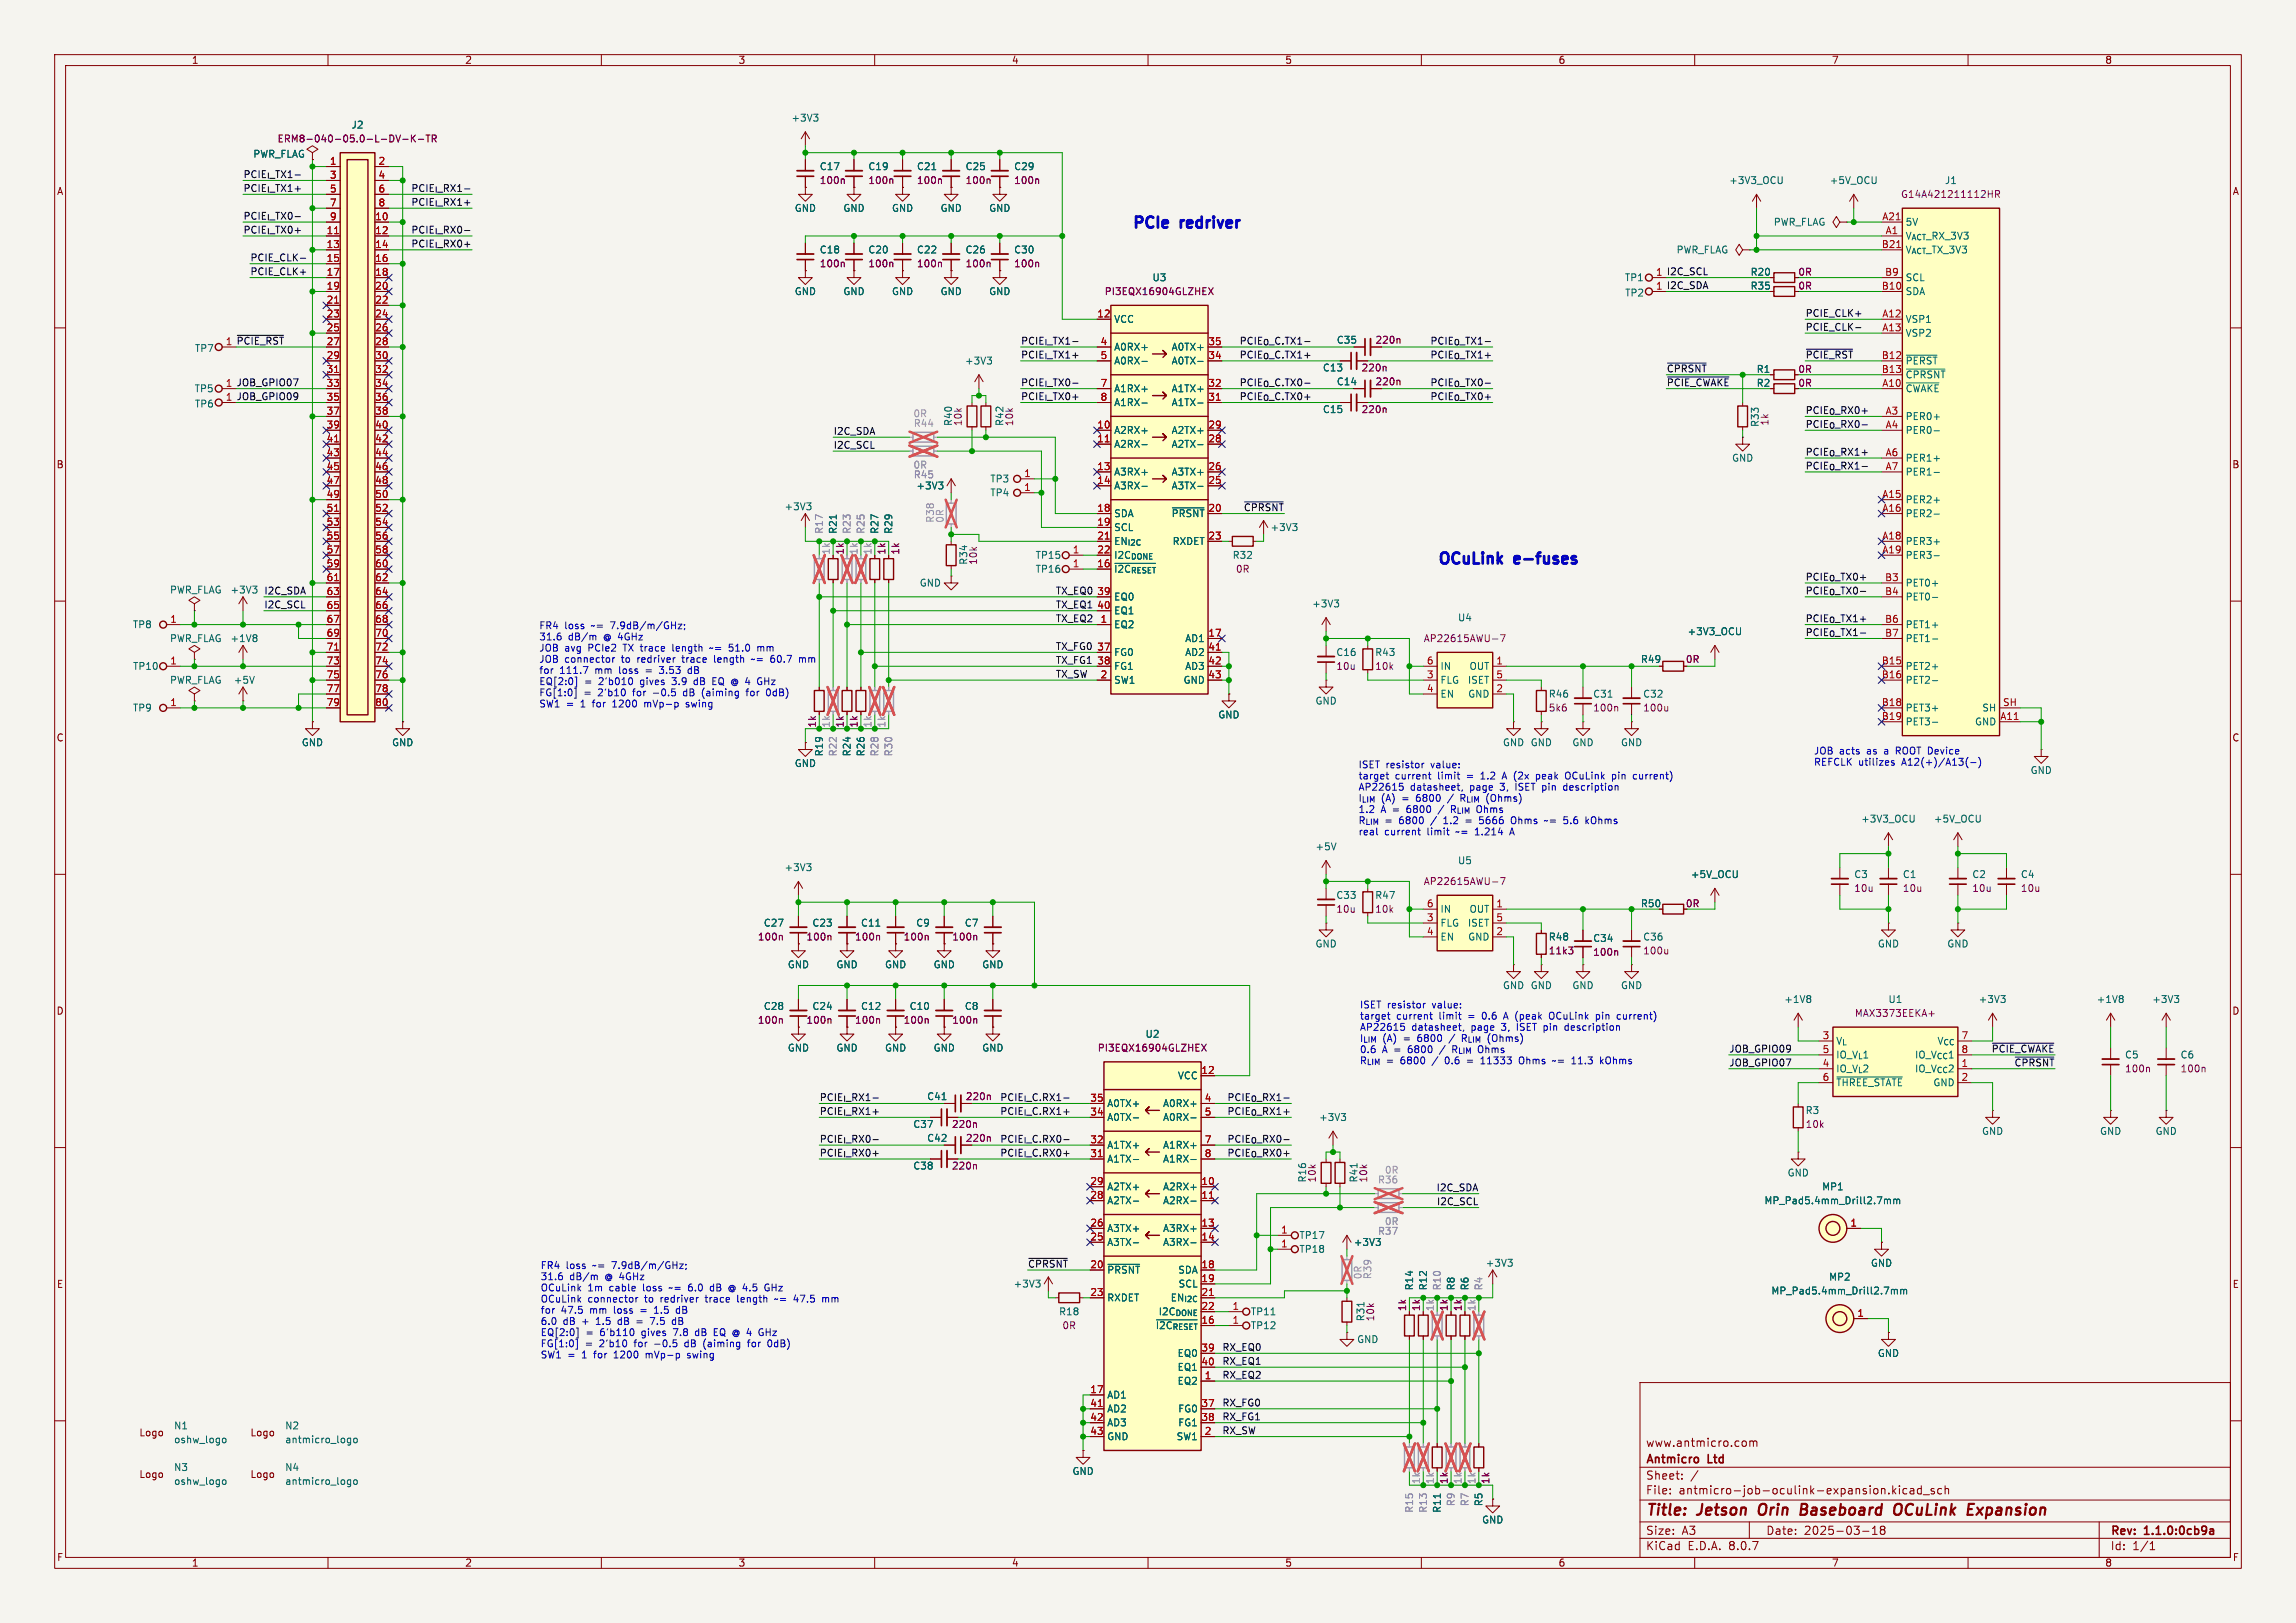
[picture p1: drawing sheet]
<svg xmlns="http://www.w3.org/2000/svg" width="420mm" height="297mm" viewBox="0 0 420 297" stroke-linecap="round" stroke-linejoin="round" font-family="sans-serif">
<defs><g id="words">
<g font-size="2.8" fill="#0000c2">
<text x="207" y="41.9">PCIe</text>
<text x="216.3" y="41.9">redriver</text>
<text x="262.9" y="103.4">OCuLink</text>
<text x="277.4" y="103.4">e-fuses</text>
</g>
<g font-size="2.8" fill="#840000">
<text x="301" y="277.9">Title:</text>
<text x="310.6" y="277.9">Jetson</text>
<text x="322.6" y="277.9">Orin</text>
<text x="331" y="277.9">Baseboard</text>
<text x="349" y="277.9">OCuLink</text>
<text x="363.2" y="277.9">Expansion</text>
</g>
<g font-size="2.1" fill="#840000">
<text x="301" y="268.2">Antmicro</text>
<text x="301" y="265">www.antmicro.com</text>
<text x="312.5" y="268.2">Ltd</text>
<text x="301" y="273.7">File:</text>
<text x="301" y="271">Sheet:</text>
<text x="307.1" y="273.7">antmicro-job-oculink-expansion.kicad_sch</text>
<text x="301" y="281.1">Size:</text>
<text x="307.6" y="281.1">A3</text>
<text x="323" y="281.1">Date:</text>
<text x="330" y="281.1">2025-03-18</text>
<text x="386" y="281.3">Rev:</text>
<text x="392.4" y="281.3">1.1.0:0cb9a</text>
<text x="301" y="283.9">KiCad</text>
<text x="308.7" y="283.9">E.D.A.</text>
<text x="316.3" y="283.9">8.0.7</text>
<text x="386" y="283.9">Id:</text>
<text x="390.1" y="283.9">1/1</text>
</g>
<g font-size="1.8" fill="#840000">
<text x="35" y="11.9">1</text>
<text x="85" y="11.9">2</text>
<text x="135" y="11.9">3</text>
<text x="185" y="11.9">4</text>
<text x="235" y="11.9">5</text>
<text x="285" y="11.9">6</text>
<text x="335" y="11.9">7</text>
<text x="385" y="11.9">8</text>
<text x="10.3" y="35.9">A</text>
<text x="408.3" y="35.9">A</text>
<text x="10.3" y="85.9">B</text>
<text x="408.2" y="85.9">B</text>
<text x="308.3" y="121.5">0R</text>
<text x="10.3" y="135.9">C</text>
<text x="408.2" y="135.9">C</text>
<text x="308.3" y="166.2">0R</text>
<text x="10.3" y="185.9">D</text>
<text x="408.2" y="185.9">D</text>
<text x="10.3" y="235.9">E</text>
<text x="408.3" y="235.9">E</text>
<text x="25.4" y="263">Logo</text>
<text x="45.7" y="263">Logo</text>
<text x="25.4" y="270.7">Logo</text>
<text x="45.7" y="270.7">Logo</text>
<text x="10.3" y="285.9">F</text>
<text x="35" y="286.9">1</text>
<text x="85" y="286.9">2</text>
<text x="135" y="286.9">3</text>
<text x="185" y="286.9">4</text>
<text x="235" y="286.9">5</text>
<text x="285" y="286.9">6</text>
<text x="335" y="286.9">7</text>
<text x="385" y="286.9">8</text>
<text x="408.3" y="285.9">F</text>
</g>
<g font-size="1.8" fill="#006464">
<text x="64.2" y="23.7">J2</text>
<text x="144.7" y="22.5">+3V3</text>
<text x="46.2" y="29.1">PWR_FLAG</text>
<text x="149.9" y="31.3">C17</text>
<text x="158.7" y="31.3">C19</text>
<text x="167.6" y="31.3">C21</text>
<text x="176.5" y="31.3">C25</text>
<text x="185.4" y="31.3">C29</text>
<text x="316.2" y="33.9">+3V3_OCU</text>
<text x="334.6" y="33.9">+5V_OCU</text>
<text x="355.7" y="33.9">J1</text>
<text x="145.3" y="39">GND</text>
<text x="154.2" y="39">GND</text>
<text x="163.1" y="39">GND</text>
<text x="172" y="39">GND</text>
<text x="180.8" y="39">GND</text>
<text x="324.4" y="41.5">PWR_FLAG</text>
<text x="348.5" y="41.5">5V</text>
<text x="149.9" y="46.6">C18</text>
<text x="158.7" y="46.6">C20</text>
<text x="167.6" y="46.6">C22</text>
<text x="176.5" y="46.6">C26</text>
<text x="185.4" y="46.6">C30</text>
<text x="306.6" y="46.6">PWR_FLAG</text>
<text x="348.5" y="44">V_{ACT}_RX_3V3</text>
<text x="348.5" y="46.6">V_{ACT}_TX_3V3</text>
<text x="210.7" y="51.7">U3</text>
<text x="297.1" y="51.7">TP1</text>
<text x="320.1" y="53.2">R35</text>
<text x="320.1" y="50.6">R20</text>
<text x="348.5" y="51.7">SCL</text>
<text x="145.3" y="54.2">GND</text>
<text x="154.2" y="54.2">GND</text>
<text x="163.1" y="54.2">GND</text>
<text x="172" y="54.2">GND</text>
<text x="180.8" y="54.2">GND</text>
<text x="203.7" y="59.3">VCC</text>
<text x="297.2" y="54.5">TP2</text>
<text x="348.5" y="59.3">VSP1</text>
<text x="348.5" y="54.2">SDA</text>
<text x="35.6" y="64.6">TP7</text>
<text x="203.7" y="64.4">A0RX+</text>
<text x="214.2" y="64.4">A0TX+</text>
<text x="244.4" y="63.1">C35</text>
<text x="348.5" y="61.8">VSP2</text>
<text x="35.5" y="72">TP5</text>
<text x="176.4" y="66.9">+3V3</text>
<text x="203.7" y="66.9">A0RX-</text>
<text x="203.7" y="72">A1RX+</text>
<text x="214.2" y="72">A1TX+</text>
<text x="214.2" y="66.9">A0TX-</text>
<text x="241.9" y="68.2">C13</text>
<text x="244.4" y="70.7">C14</text>
<text x="321.2" y="68.4">R1</text>
<text x="321.2" y="71">R2</text>
<text x="348.5" y="72">~{CWAKE}</text>
<text x="348.5" y="66.9">~{PERST}</text>
<text x="348.5" y="69.4">~{CPRSNT}</text>
<text x="35.6" y="74.8">TP6</text>
<text x="203.7" y="74.5">A1RX-</text>
<text x="214.2" y="74.5">A1TX-</text>
<text x="241.9" y="75.8">C15</text>
<text x="348.5" y="77.1">PER0+</text>
<text x="174.3" y="78.1" transform="rotate(-90 174.3 78.1)">R40</text>
<text x="183.7" y="78.1" transform="rotate(-90 183.7 78.1)">R42</text>
<text x="203.7" y="79.6">A2RX+</text>
<text x="203.7" y="82.1">A2RX-</text>
<text x="214.2" y="82.1">A2TX-</text>
<text x="214.2" y="79.6">A2TX+</text>
<text x="321.9" y="78.2" transform="rotate(-90 321.9 78.2)">R33</text>
<text x="348.5" y="79.6">PER0-</text>
<text x="167.1" y="87.7">R45</text>
<text x="167.5" y="89.8">+3V3</text>
<text x="181.1" y="88.5">TP3</text>
<text x="203.7" y="87.2">A3RX+</text>
<text x="203.7" y="89.8">A3RX-</text>
<text x="214.2" y="89.8">A3TX-</text>
<text x="214.2" y="87.2">A3TX+</text>
<text x="316.7" y="84.7">GND</text>
<text x="348.5" y="84.7">PER1+</text>
<text x="348.5" y="87.2">PER1-</text>
<text x="143.4" y="93.6">+3V3</text>
<text x="181.1" y="91">TP4</text>
<text x="203.7" y="94.8">SDA</text>
<text x="214.2" y="94.8">~{PRSNT}</text>
<text x="348.5" y="92.3">PER2+</text>
<text x="348.5" y="94.8">PER2-</text>
<text x="153.3" y="97.8" transform="rotate(-90 153.3 97.8)">R21</text>
<text x="160.9" y="97.8" transform="rotate(-90 160.9 97.8)">R27</text>
<text x="163.4" y="97.8" transform="rotate(-90 163.4 97.8)">R29</text>
<text x="203.7" y="97.4">SCL</text>
<text x="203.7" y="99.9">EN_{I2C}</text>
<text x="214.4" y="99.9">RXDET</text>
<text x="232.3" y="97.4">+3V3</text>
<text x="348.5" y="99.9">PER3+</text>
<text x="168.1" y="107.5">GND</text>
<text x="177.1" y="103.5" transform="rotate(-90 177.1 103.5)">R34</text>
<text x="189.3" y="105">TP16</text>
<text x="189.3" y="102.5">TP15</text>
<text x="203.7" y="105">~{I2C_{RESET}}</text>
<text x="203.7" y="102.5">I2C_{DONE}</text>
<text x="225.4" y="102.5">R32</text>
<text x="348.5" y="102.5">PER3-</text>
<text x="348.5" y="107.5">PET0+</text>
<text x="31" y="108.8">PWR_FLAG</text>
<text x="42.1" y="108.8">+3V3</text>
<text x="203.7" y="110.1">EQ0</text>
<text x="203.7" y="112.6">EQ1</text>
<text x="239.9" y="111.4">+3V3</text>
<text x="266.6" y="113.9">U4</text>
<text x="348.5" y="110.1">PET0-</text>
<text x="24.2" y="115.2">TP8</text>
<text x="31" y="117.7">PWR_FLAG</text>
<text x="42.1" y="117.7">+1V8</text>
<text x="203.7" y="115.2">EQ2</text>
<text x="216.7" y="117.7">AD1</text>
<text x="308.6" y="116.4">+3V3_OCU</text>
<text x="348.5" y="115.2">PET1+</text>
<text x="348.5" y="117.7">PET1-</text>
<text x="24.2" y="122.8">TP10</text>
<text x="31" y="125.3">PWR_FLAG</text>
<text x="42.7" y="125.3">+5V</text>
<text x="203.7" y="125.3">SW1</text>
<text x="203.7" y="120.2">FG0</text>
<text x="203.7" y="122.8">FG1</text>
<text x="216.4" y="125.3">GND</text>
<text x="216.7" y="120.2">AD2</text>
<text x="216.7" y="122.8">AD3</text>
<text x="244.3" y="120.2">C16</text>
<text x="251.5" y="120.2">R43</text>
<text x="263.4" y="125.3">FLG</text>
<text x="263.4" y="122.8">IN</text>
<text x="268.4" y="125.3">ISET</text>
<text x="268.7" y="122.8">OUT</text>
<text x="300.1" y="121.5">R49</text>
<text x="348.5" y="122.8">PET2+</text>
<text x="348.5" y="125.3">PET2-</text>
<text x="24.2" y="130.4">TP9</text>
<text x="222.8" y="131.7">GND</text>
<text x="240.5" y="129.1">GND</text>
<text x="263.4" y="127.9">EN</text>
<text x="268.5" y="127.9">GND</text>
<text x="283.2" y="127.9">R46</text>
<text x="291.3" y="127.9">C31</text>
<text x="300.5" y="127.9">C32</text>
<text x="348.5" y="130.4">PET3+</text>
<text x="362.5" y="130.4">SH</text>
<text x="55.1" y="136.7">GND</text>
<text x="71.6" y="136.7">GND</text>
<text x="274.8" y="136.7">GND GND</text>
<text x="287.5" y="136.7">GND</text>
<text x="296.4" y="136.7">GND</text>
<text x="348.5" y="132.9">PET3-</text>
<text x="361.2" y="132.9">GND</text>
<text x="145.3" y="140.6">GND</text>
<text x="150.7" y="138.5" transform="rotate(-90 150.7 138.5)">R19</text>
<text x="155.8" y="138.5" transform="rotate(-90 155.8 138.5)">R24</text>
<text x="158.3" y="138.5" transform="rotate(-90 158.3 138.5)">R26</text>
<text x="371.3" y="141.8">GND</text>
<text x="240.5" y="155.8">+5V</text>
<text x="340.3" y="150.7">+3V3_OCU</text>
<text x="353.7" y="150.7">+5V_OCU</text>
<text x="143.4" y="159.6">+3V3</text>
<text x="266.6" y="158.3">U5</text>
<text x="309.2" y="160.9">+5V_OCU</text>
<text x="339.1" y="160.9">C3</text>
<text x="348" y="160.9">C1</text>
<text x="360.7" y="160.9">C2</text>
<text x="369.6" y="160.9">C4</text>
<text x="244.3" y="164.7">C33</text>
<text x="251.5" y="164.7">R47</text>
<text x="263.4" y="167.2">IN</text>
<text x="268.7" y="167.2">OUT</text>
<text x="300.1" y="166.2">R50</text>
<text x="139.6" y="169.8">C27</text>
<text x="148.5" y="169.8">C23</text>
<text x="157.4" y="169.8">C11</text>
<text x="167.5" y="169.8">C9</text>
<text x="176.4" y="169.8">C7</text>
<text x="240.5" y="173.6">GND</text>
<text x="263.4" y="169.8">FLG</text>
<text x="263.4" y="172.3">EN</text>
<text x="268.4" y="169.8">ISET</text>
<text x="268.5" y="172.3">GND</text>
<text x="283.2" y="172.3">R48</text>
<text x="291.3" y="172.6">C34</text>
<text x="300.5" y="172.3">C36</text>
<text x="343.4" y="173.6">GND</text>
<text x="356.1" y="173.6">GND</text>
<text x="144" y="177.4">GND</text>
<text x="152.9" y="177.4">GND</text>
<text x="161.8" y="177.4">GND</text>
<text x="170.7" y="177.4">GND</text>
<text x="179.6" y="177.4">GND</text>
<text x="139.6" y="185">C28</text>
<text x="148.5" y="185">C24</text>
<text x="157.4" y="185">C12</text>
<text x="166.3" y="185">C10</text>
<text x="176.4" y="185">C8</text>
<text x="274.8" y="181.2">GND GND</text>
<text x="287.5" y="181.2">GND</text>
<text x="296.4" y="181.2">GND</text>
<text x="326.3" y="183.7">+1V8</text>
<text x="345.3" y="183.7">U1</text>
<text x="361.8" y="183.7">+3V3</text>
<text x="383.4" y="183.7">+1V8</text>
<text x="393.6" y="183.7">+3V3</text>
<text x="209.5" y="190.1">U2</text>
<text x="335.8" y="191.4">V_{L}</text>
<text x="354.3" y="191.4">V_{CC}</text>
<text x="144" y="192.6">GND</text>
<text x="152.9" y="192.6">GND</text>
<text x="161.8" y="192.6">GND</text>
<text x="170.7" y="192.6">GND</text>
<text x="179.6" y="192.6">GND</text>
<text x="215.4" y="197.7">VCC</text>
<text x="335.8" y="196.4">IO_V_{L}2</text>
<text x="335.8" y="193.9">IO_V_{L}1</text>
<text x="350.2" y="196.4">IO_V_{CC}2</text>
<text x="350.2" y="193.9">IO_V_{CC}1</text>
<text x="388.6" y="193.9">C5</text>
<text x="398.8" y="193.9">C6</text>
<text x="169.5" y="201.5">C41</text>
<text x="202.4" y="202.8">A0TX+</text>
<text x="212.6" y="202.8">A0RX+</text>
<text x="335.8" y="199">~{THREE_STATE}</text>
<text x="353.6" y="199">GND</text>
<text x="167" y="206.6">C37</text>
<text x="169.5" y="209.1">C42</text>
<text x="202.4" y="205.3">A0TX-</text>
<text x="212.6" y="205.3">A0RX-</text>
<text x="241.2" y="205.3">+3V3</text>
<text x="330.2" y="204.1">R3</text>
<text x="362.5" y="207.9">GND</text>
<text x="384" y="207.9">GND</text>
<text x="394.2" y="207.9">GND</text>
<text x="167" y="214.2">C38</text>
<text x="202.4" y="213">A1TX-</text>
<text x="202.4" y="210.4">A1TX+</text>
<text x="212.6" y="210.4">A1RX+</text>
<text x="212.6" y="213">A1RX-</text>
<text x="326.9" y="215.5">GND</text>
<text x="202.4" y="220.6">A2TX-</text>
<text x="202.4" y="218">A2TX+</text>
<text x="212.6" y="218">A2RX+</text>
<text x="212.6" y="220.6">A2RX-</text>
<text x="239.1" y="216.5" transform="rotate(-90 239.1 216.5)">R16</text>
<text x="322.7" y="220.6">MP_Pad5.4mm_Drill2.7mm</text>
<text x="333.2" y="218">MP1</text>
<text x="202.4" y="225.7">A3TX+</text>
<text x="212.6" y="225.7">A3RX+</text>
<text x="237.6" y="226.9">TP17</text>
<text x="252" y="226.2">R37</text>
<text x="202.4" y="233.3">~{PRSNT}</text>
<text x="202.4" y="228.2">A3TX-</text>
<text x="212.6" y="228.2">A3RX-</text>
<text x="215.4" y="233.3">SDA</text>
<text x="237.6" y="229.5">TP18</text>
<text x="247.6" y="228.2">+3V3</text>
<text x="271.7" y="232">+3V3</text>
<text x="342.1" y="232">GND</text>
<text x="185.3" y="235.8">+3V3</text>
<text x="202.4" y="238.4">RXDET</text>
<text x="214" y="238.4">EN_{I2C}</text>
<text x="215.5" y="235.8">SCL</text>
<text x="258.7" y="236.2" transform="rotate(-90 258.7 236.2)">R14</text>
<text x="261.2" y="236.2" transform="rotate(-90 261.2 236.2)">R12</text>
<text x="266.3" y="236.2" transform="rotate(-90 266.3 236.2)">R8</text>
<text x="268.8" y="236.2" transform="rotate(-90 268.8 236.2)">R6</text>
<text x="323.9" y="237.1">MP_Pad5.4mm_Drill2.7mm</text>
<text x="334.5" y="234.5">MP2</text>
<text x="193.6" y="240.9">R18</text>
<text x="211.3" y="243.4">~{I2C_{RESET}}</text>
<text x="211.8" y="240.9">I2C_{DONE}</text>
<text x="228.7" y="243.4">TP12</text>
<text x="228.7" y="240.9">TP11</text>
<text x="248.2" y="246">GND</text>
<text x="249.8" y="241.9" transform="rotate(-90 249.8 241.9)">R31</text>
<text x="215.3" y="248.5">EQ0</text>
<text x="215.3" y="251.1">EQ1</text>
<text x="343.4" y="248.5">GND</text>
<text x="202.4" y="256.1">AD1</text>
<text x="215.3" y="253.6">EQ2</text>
<text x="31.7" y="261.8">N1</text>
<text x="52.1" y="261.8">N2</text>
<text x="202.4" y="258.7">AD2</text>
<text x="202.4" y="261.2">AD3</text>
<text x="202.4" y="263.8">GND</text>
<text x="215.1" y="263.8">SW1</text>
<text x="215.4" y="258.7">FG0</text>
<text x="215.4" y="261.2">FG1</text>
<text x="31.7" y="264.3">oshw_logo</text>
<text x="31.7" y="269.4">N3</text>
<text x="52.1" y="269.4">N4</text>
<text x="52.1" y="264.3">antmicro_logo</text>
<text x="31.7" y="271.9">oshw_logo</text>
<text x="52.1" y="271.9">antmicro_logo</text>
<text x="196.1" y="270.1">GND</text>
<text x="271.4" y="275.7" transform="rotate(-90 271.4 275.7)">R5</text>
<text x="263.8" y="276.9" transform="rotate(-90 263.8 276.9)">R11</text>
<text x="271" y="279">GND</text>
</g>
<g font-size="1.8" fill="#840084">
<text x="50.7" y="26.3">ERM8-040-05.0-L-DV-K-TR</text>
<text x="149.9" y="33.9">100n</text>
<text x="158.7" y="33.9">100n</text>
<text x="167.6" y="33.9">100n</text>
<text x="176.5" y="33.9">100n</text>
<text x="185.4" y="33.9">100n</text>
<text x="347.6" y="36.4">G14A421211112HR</text>
<text x="149.9" y="49.1">100n</text>
<text x="158.7" y="49.1">100n</text>
<text x="167.6" y="49.1">100n</text>
<text x="176.5" y="49.1">100n</text>
<text x="185.4" y="49.1">100n</text>
<text x="328.9" y="53.2">0R</text>
<text x="328.9" y="50.6">0R</text>
<text x="202" y="54.2">PI3EQX16904GLZHEX</text>
<text x="251.5" y="63.1">220n</text>
<text x="249" y="68.2">220n</text>
<text x="251.5" y="70.7">220n</text>
<text x="328.9" y="68.4">0R</text>
<text x="328.9" y="71">0R</text>
<text x="249" y="75.8">220n</text>
<text x="323.7" y="78" transform="rotate(-90 323.7 78)">1k</text>
<text x="176.1" y="78.1" transform="rotate(-90 176.1 78.1)">10k</text>
<text x="185.5" y="78.1" transform="rotate(-90 185.5 78.1)">10k</text>
<text x="154.5" y="101.6" transform="rotate(-90 154.5 101.6)">1k</text>
<text x="162.1" y="101.6" transform="rotate(-90 162.1 101.6)">1k</text>
<text x="164.7" y="101.6" transform="rotate(-90 164.7 101.6)">1k</text>
<text x="178.9" y="103.5" transform="rotate(-90 178.9 103.5)">10k</text>
<text x="226" y="105">0R</text>
<text x="260.3" y="117.7">AP22615AWU-7</text>
<text x="244.3" y="122.8">10u</text>
<text x="251.5" y="122.8">10k</text>
<text x="283.2" y="130.4">5k6</text>
<text x="291.3" y="130.4">100n</text>
<text x="300.5" y="130.4">100u</text>
<text x="149.4" y="133.2" transform="rotate(-90 149.4 133.2)">1k</text>
<text x="154.5" y="133.2" transform="rotate(-90 154.5 133.2)">1k</text>
<text x="157.1" y="133.2" transform="rotate(-90 157.1 133.2)">1k</text>
<text x="244.3" y="167.2">10u</text>
<text x="251.5" y="167.2">10k</text>
<text x="260.3" y="162.1">AP22615AWU-7</text>
<text x="339.1" y="163.4">10u</text>
<text x="348" y="163.4">10u</text>
<text x="360.7" y="163.4">10u</text>
<text x="369.6" y="163.4">10u</text>
<text x="138.5" y="172.3">100n</text>
<text x="147.4" y="172.3">100n</text>
<text x="156.3" y="172.3">100n</text>
<text x="165.2" y="172.3">100n</text>
<text x="174.1" y="172.3">100n</text>
<text x="283.2" y="174.8">11k3</text>
<text x="291.3" y="175.1">100n</text>
<text x="300.5" y="174.8">100u</text>
<text x="138.5" y="187.5">100n</text>
<text x="147.4" y="187.5">100n</text>
<text x="156.3" y="187.5">100n</text>
<text x="165.2" y="187.5">100n</text>
<text x="174.1" y="187.5">100n</text>
<text x="339.2" y="186.3">MAX3373EEKA+</text>
<text x="200.7" y="192.6">PI3EQX16904GLZHEX</text>
<text x="388.6" y="196.4">100n</text>
<text x="398.8" y="196.4">100n</text>
<text x="176.6" y="201.5">220n</text>
<text x="174" y="206.6">220n</text>
<text x="176.6" y="209.1">220n</text>
<text x="330.2" y="206.6">10k</text>
<text x="174" y="214.2">220n</text>
<text x="240.9" y="216.5" transform="rotate(-90 240.9 216.5)">10k</text>
<text x="248.5" y="216.5" transform="rotate(-90 248.5 216.5)">R41</text>
<text x="250.3" y="216.5" transform="rotate(-90 250.3 216.5)">10k</text>
<text x="194.2" y="243.4">0R</text>
<text x="251.6" y="241.9" transform="rotate(-90 251.6 241.9)">10k</text>
<text x="257.4" y="240" transform="rotate(-90 257.4 240)">1k</text>
<text x="259.9" y="240" transform="rotate(-90 259.9 240)">1k</text>
<text x="265" y="240" transform="rotate(-90 265 240)">1k</text>
<text x="267.6" y="240" transform="rotate(-90 267.6 240)">1k</text>
<text x="265" y="271.7" transform="rotate(-90 265 271.7)">1k</text>
<text x="272.6" y="271.7" transform="rotate(-90 272.6 271.7)">1k</text>
</g>
<g font-size="1.8" fill="#0f0f0f">
<text x="44.4" y="32.7">PCIE_{I}_TX1-</text>
<text x="44.4" y="35.2">PCIE_{I}_TX1+</text>
<text x="75.2" y="35.2">PCIE_{I}_RX1-</text>
<text x="44.4" y="40.3">PCIE_{I}_TX0-</text>
<text x="75.2" y="37.8">PCIE_{I}_RX1+</text>
<text x="44.4" y="42.8">PCIE_{I}_TX0+</text>
<text x="45.7" y="47.9">PCIE_CLK-</text>
<text x="75.2" y="45.4">PCIE_{I}_RX0+</text>
<text x="75.2" y="42.8">PCIE_{I}_RX0-</text>
<text x="45.7" y="50.5">PCIE_CLK+</text>
<text x="302.8" y="50.5">1 I2C_SCL</text>
<text x="302.8" y="53.1">1 I2C_SDA</text>
<text x="330.2" y="58.1">PCIE_CLK+</text>
<text x="41.2" y="63.2">1 ~{PCIE_RST}</text>
<text x="186.7" y="63.2">PCIE_{I}_TX1-</text>
<text x="186.7" y="65.7">PCIE_{I}_TX1+</text>
<text x="226.7" y="63.2">PCIE_{O}_C.TX1-</text>
<text x="226.7" y="65.7">PCIE_{O}_C.TX1+</text>
<text x="261.6" y="65.7">PCIE_{O}_TX1+</text>
<text x="261.6" y="63.2">PCIE_{O}_TX1-</text>
<text x="330.2" y="60.6">PCIE_CLK-</text>
<text x="330.2" y="65.7">~{PCIE_RST}</text>
<text x="41.2" y="70.9">1 JOB_GPIO07</text>
<text x="186.7" y="70.8">PCIE_{I}_TX0-</text>
<text x="226.7" y="70.8">PCIE_{O}_C.TX0-</text>
<text x="261.6" y="70.8">PCIE_{O}_TX0-</text>
<text x="304.8" y="70.8">~{PCIE_CWAKE}</text>
<text x="304.8" y="68.2">~{CPRSNT}</text>
<text x="41.2" y="73.4">1 JOB_GPIO09</text>
<text x="186.7" y="73.3">PCIE_{I}_TX0+</text>
<text x="226.7" y="73.3">PCIE_{O}_C.TX0+</text>
<text x="261.6" y="73.3">PCIE_{O}_TX0+</text>
<text x="330.2" y="75.9">PCIE_{O}_RX0+</text>
<text x="152.4" y="82.2">I2C_SCL</text>
<text x="152.4" y="79.7">I2C_SDA</text>
<text x="330.2" y="83.5">PCIE_{O}_RX1+</text>
<text x="330.2" y="78.4">PCIE_{O}_RX0-</text>
<text x="330.2" y="86">PCIE_{O}_RX1-</text>
<text x="227.4" y="93.6">~{CPRSNT}</text>
<text x="330.2" y="106.3">PCIE_{O}_TX0+</text>
<text x="48.3" y="111.4">I2C_SCL</text>
<text x="48.3" y="108.9">I2C_SDA</text>
<text x="193" y="108.9">TX_EQ0</text>
<text x="193" y="111.4">TX_EQ1</text>
<text x="193" y="114">TX_EQ2</text>
<text x="330.2" y="108.9">PCIE_{O}_TX0-</text>
<text x="330.2" y="114">PCIE_{O}_TX1+</text>
<text x="193" y="119">TX_FG0</text>
<text x="330.2" y="116.5">PCIE_{O}_TX1-</text>
<text x="193" y="124.1">TX_SW</text>
<text x="193" y="121.6">TX_FG1</text>
<text x="316.2" y="195.2">JOB_GPIO07</text>
<text x="316.2" y="192.7">JOB_GPIO09</text>
<text x="364.2" y="192.7">~{PCIE_CWAKE}</text>
<text x="368.4" y="195.2">~{CPRSNT}</text>
<text x="149.9" y="201.6">PCIE_{I}_RX1-</text>
<text x="182.9" y="201.6">PCIE_{I}_C.RX1-</text>
<text x="224.4" y="201.6">PCIE_{O}_RX1-</text>
<text x="149.9" y="204.1">PCIE_{I}_RX1+</text>
<text x="149.9" y="209.2">PCIE_{I}_RX0-</text>
<text x="182.9" y="204.1">PCIE_{I}_C.RX1+</text>
<text x="182.9" y="209.2">PCIE_{I}_C.RX0-</text>
<text x="224.4" y="204.1">PCIE_{O}_RX1+</text>
<text x="224.4" y="209.2">PCIE_{O}_RX0-</text>
<text x="149.9" y="211.7">PCIE_{I}_RX0+</text>
<text x="182.9" y="211.7">PCIE_{I}_C.RX0+</text>
<text x="224.4" y="211.7">PCIE_{O}_RX0+</text>
<text x="262.7" y="218.1">I2C_SDA</text>
<text x="262.7" y="220.6">I2C_SCL</text>
<text x="188" y="232.1">~{CPRSNT}</text>
<text x="223.5" y="247.3">RX_EQ0</text>
<text x="223.5" y="249.8">RX_EQ1</text>
<text x="223.5" y="257.5">RX_FG0</text>
<text x="223.5" y="252.4">RX_EQ2</text>
<text x="223.5" y="262.5">RX_SW</text>
<text x="223.5" y="260">RX_FG1</text>
</g>
<g font-size="1.8" fill="#a90000">
<text x="60.3" y="30.2">1</text>
<text x="60.3" y="32.8">3</text>
<text x="60.3" y="35.3">5</text>
<text x="69.1" y="30.2">2</text>
<text x="69.1" y="32.8">4</text>
<text x="69.1" y="35.3">6</text>
<text x="60.3" y="37.8">7</text>
<text x="60.3" y="40.4">9</text>
<text x="68.5" y="40.4">10</text>
<text x="69.1" y="37.8">8</text>
<text x="344.2" y="40.4">A21</text>
<text x="59.6" y="42.9">11</text>
<text x="59.6" y="45.5">13</text>
<text x="68.5" y="42.9">12</text>
<text x="68.5" y="45.5">14</text>
<text x="344.1" y="45.5">B21</text>
<text x="344.8" y="42.9">A1</text>
<text x="59.6" y="48">15</text>
<text x="59.6" y="50.5">17</text>
<text x="59.6" y="53.1">19</text>
<text x="68.5" y="48">16</text>
<text x="68.5" y="50.5">18</text>
<text x="68.5" y="53.1">20</text>
<text x="344.1" y="53.1">B10</text>
<text x="344.7" y="50.5">B9</text>
<text x="59.6" y="55.6">21</text>
<text x="59.6" y="58.2">23</text>
<text x="68.5" y="55.6">22</text>
<text x="68.5" y="58.2">24</text>
<text x="200.6" y="58.2">12</text>
<text x="344.2" y="58.2">A12</text>
<text x="59.6" y="60.7">25</text>
<text x="59.6" y="63.2">27</text>
<text x="59.6" y="65.8">29</text>
<text x="68.5" y="60.7">26</text>
<text x="68.5" y="63.2">28</text>
<text x="68.5" y="65.8">30</text>
<text x="201.2" y="63.2">4</text>
<text x="201.2" y="65.8">5</text>
<text x="220.9" y="65.8">34</text>
<text x="220.9" y="63.2">35</text>
<text x="344.1" y="65.8">B12</text>
<text x="344.2" y="60.7">A13</text>
<text x="59.6" y="68.3">31</text>
<text x="59.6" y="70.9">33</text>
<text x="68.5" y="68.3">32</text>
<text x="68.5" y="70.9">34</text>
<text x="201.2" y="70.9">7</text>
<text x="220.9" y="70.9">32</text>
<text x="344.1" y="68.3">B13</text>
<text x="344.2" y="70.9">A10</text>
<text x="59.6" y="73.4">35</text>
<text x="59.6" y="75.9">37</text>
<text x="68.5" y="73.4">36</text>
<text x="68.5" y="75.9">38</text>
<text x="201.2" y="73.4">8</text>
<text x="220.9" y="73.4">31</text>
<text x="344.8" y="75.9">A3</text>
<text x="59.6" y="78.5">39</text>
<text x="59.6" y="81">41</text>
<text x="59.6" y="83.6">43</text>
<text x="68.5" y="78.5">40</text>
<text x="68.5" y="81">42</text>
<text x="68.5" y="83.6">44</text>
<text x="200.6" y="78.5">10</text>
<text x="200.6" y="81">11</text>
<text x="220.9" y="81">28</text>
<text x="220.9" y="78.5">29</text>
<text x="344.8" y="78.5">A4</text>
<text x="344.8" y="83.6">A6</text>
<text x="59.6" y="86.1">45</text>
<text x="59.6" y="88.6">47</text>
<text x="68.5" y="86.1">46</text>
<text x="68.5" y="88.6">48</text>
<text x="187.3" y="89.9">1</text>
<text x="187.3" y="87.4">1</text>
<text x="200.6" y="86.1">13</text>
<text x="200.6" y="88.6">14</text>
<text x="220.9" y="88.6">25</text>
<text x="220.9" y="86.1">26</text>
<text x="344.8" y="86.1">A7</text>
<text x="59.6" y="91.2">49</text>
<text x="59.6" y="93.7">51</text>
<text x="68.5" y="91.2">50</text>
<text x="68.5" y="93.7">52</text>
<text x="200.6" y="93.7">18</text>
<text x="220.9" y="93.7">20</text>
<text x="344.2" y="91.2">A15</text>
<text x="344.2" y="93.7">A16</text>
<text x="59.6" y="96.3">53</text>
<text x="59.6" y="98.8">55</text>
<text x="59.6" y="101.3">57</text>
<text x="68.5" y="96.3">54</text>
<text x="68.5" y="98.8">56</text>
<text x="68.5" y="101.3">58</text>
<text x="196.1" y="101.3">1</text>
<text x="200.6" y="96.3">19</text>
<text x="200.6" y="98.8">21</text>
<text x="200.6" y="101.3">22</text>
<text x="220.9" y="98.8">23</text>
<text x="344.2" y="98.8">A18</text>
<text x="344.2" y="101.3">A19</text>
<text x="59.6" y="103.9">59</text>
<text x="59.6" y="106.4">61</text>
<text x="68.5" y="103.9">60</text>
<text x="68.5" y="106.4">62</text>
<text x="196.1" y="103.9">1</text>
<text x="200.6" y="103.9">16</text>
<text x="344.7" y="106.4">B3</text>
<text x="59.6" y="109">63</text>
<text x="59.6" y="111.5">65</text>
<text x="68.5" y="109">64</text>
<text x="68.5" y="111.5">66</text>
<text x="200.6" y="109">39</text>
<text x="200.6" y="111.5">40</text>
<text x="344.7" y="109">B4</text>
<text x="31" y="114">1</text>
<text x="59.6" y="114">67</text>
<text x="59.6" y="116.6">69</text>
<text x="59.6" y="119.1">71</text>
<text x="68.5" y="114">68</text>
<text x="68.5" y="116.6">70</text>
<text x="68.5" y="119.1">72</text>
<text x="200.6" y="119.1">37</text>
<text x="201.2" y="114">1</text>
<text x="220.9" y="116.6">17</text>
<text x="220.9" y="119.1">41</text>
<text x="344.7" y="114">B6</text>
<text x="344.7" y="116.6">B7</text>
<text x="31" y="121.7">1</text>
<text x="59.6" y="121.7">73</text>
<text x="59.6" y="124.2">75</text>
<text x="68.5" y="121.7">74</text>
<text x="68.5" y="124.2">76</text>
<text x="200.6" y="121.7">38</text>
<text x="201.2" y="124.2">2</text>
<text x="220.9" y="121.7">42</text>
<text x="220.9" y="124.2">43</text>
<text x="260.9" y="124.2">3</text>
<text x="260.9" y="121.7">6</text>
<text x="273.6" y="121.7">1</text>
<text x="273.6" y="124.2">5</text>
<text x="344.1" y="121.7">B15</text>
<text x="344.1" y="124.2">B16</text>
<text x="31" y="129.3">1</text>
<text x="59.6" y="126.7">77</text>
<text x="59.6" y="129.3">79</text>
<text x="68.5" y="126.7">78</text>
<text x="68.5" y="129.3">80</text>
<text x="260.9" y="126.7">4</text>
<text x="273.6" y="126.7">2</text>
<text x="344.1" y="129.3">B18</text>
<text x="344.1" y="131.8">B19</text>
<text x="365.8" y="131.8">A11</text>
<text x="366.3" y="129.3">SH</text>
<text x="260.9" y="166.1">6</text>
<text x="273.6" y="166.1">1</text>
<text x="260.9" y="168.7">3</text>
<text x="260.9" y="171.2">4</text>
<text x="273.6" y="171.2">2</text>
<text x="273.6" y="168.7">5</text>
<text x="333.3" y="190.2">3</text>
<text x="358.7" y="190.2">7</text>
<text x="219.7" y="196.6">12</text>
<text x="333.3" y="195.3">4</text>
<text x="333.3" y="192.8">5</text>
<text x="333.3" y="197.9">6</text>
<text x="358.7" y="195.3">1</text>
<text x="358.7" y="197.9">2</text>
<text x="358.7" y="192.8">8</text>
<text x="199.3" y="201.7">35</text>
<text x="220.3" y="201.7">4</text>
<text x="199.3" y="209.3">32</text>
<text x="199.3" y="204.2">34</text>
<text x="220.3" y="204.2">5</text>
<text x="220.3" y="209.3">7</text>
<text x="199.3" y="211.8">31</text>
<text x="220.3" y="211.8">8</text>
<text x="199.3" y="219.5">28</text>
<text x="199.3" y="216.9">29</text>
<text x="219.7" y="216.9">10</text>
<text x="219.7" y="219.5">11</text>
<text x="199.3" y="227.1">25</text>
<text x="199.3" y="224.5">26</text>
<text x="219.7" y="224.5">13</text>
<text x="219.7" y="227.1">14</text>
<text x="234.2" y="225.8">1</text>
<text x="338.4" y="224.5">1</text>
<text x="199.3" y="232.2">20</text>
<text x="219.7" y="232.2">18</text>
<text x="234.2" y="228.3">1</text>
<text x="199.3" y="237.2">23</text>
<text x="219.7" y="234.7">19</text>
<text x="219.7" y="237.2">21</text>
<text x="219.7" y="239.8">22</text>
<text x="225.4" y="239.8">1</text>
<text x="219.7" y="242.3">16</text>
<text x="225.4" y="242.3">1</text>
<text x="339.7" y="241">1</text>
<text x="219.7" y="247.4">39</text>
<text x="219.7" y="249.9">40</text>
<text x="199.3" y="255">17</text>
<text x="199.3" y="257.6">41</text>
<text x="219.7" y="257.6">37</text>
<text x="220.3" y="252.5">1</text>
<text x="199.3" y="260.1">42</text>
<text x="199.3" y="262.6">43</text>
<text x="219.7" y="260.1">38</text>
<text x="220.3" y="262.6">2</text>
</g>
<g font-size="1.8" fill="#9c9b98">
<text x="167" y="76.6">0R</text>
<text x="167" y="86">0R</text>
<text x="172.8" y="95.8" transform="rotate(-90 172.8 95.8)">0R</text>
<text x="152" y="101.6" transform="rotate(-90 152 101.6)">1k</text>
<text x="157.1" y="101.6" transform="rotate(-90 157.1 101.6)">1k</text>
<text x="159.6" y="101.6" transform="rotate(-90 159.6 101.6)">1k</text>
<text x="152" y="133.2" transform="rotate(-90 152 133.2)">1k</text>
<text x="159.6" y="133.2" transform="rotate(-90 159.6 133.2)">1k</text>
<text x="162.1" y="133.2" transform="rotate(-90 162.1 133.2)">1k</text>
<text x="253.2" y="215">0R</text>
<text x="253.2" y="224.4">0R</text>
<text x="249.3" y="234.2" transform="rotate(-90 249.3 234.2)">0R</text>
<text x="262.5" y="240" transform="rotate(-90 262.5 240)">1k</text>
<text x="270.1" y="240" transform="rotate(-90 270.1 240)">1k</text>
<text x="259.9" y="271.7" transform="rotate(-90 259.9 271.7)">1k</text>
<text x="262.5" y="271.7" transform="rotate(-90 262.5 271.7)">1k</text>
<text x="267.6" y="271.7" transform="rotate(-90 267.6 271.7)">1k</text>
<text x="270.1" y="271.7" transform="rotate(-90 270.1 271.7)">1k</text>
</g>
<g font-size="1.8" fill="#939391">
<text x="167.1" y="78.3">R44</text>
<text x="171" y="95.8" transform="rotate(-90 171 95.8)">R38</text>
<text x="150.7" y="97.8" transform="rotate(-90 150.7 97.8)">R17</text>
<text x="155.8" y="97.8" transform="rotate(-90 155.8 97.8)">R23</text>
<text x="158.3" y="97.8" transform="rotate(-90 158.3 97.8)">R25</text>
<text x="153.3" y="138.5" transform="rotate(-90 153.3 138.5)">R22</text>
<text x="160.9" y="138.5" transform="rotate(-90 160.9 138.5)">R28</text>
<text x="163.4" y="138.5" transform="rotate(-90 163.4 138.5)">R30</text>
<text x="252" y="216.8">R36</text>
<text x="251.1" y="234.2" transform="rotate(-90 251.1 234.2)">R39</text>
<text x="263.8" y="236.2" transform="rotate(-90 263.8 236.2)">R10</text>
<text x="271.4" y="236.2" transform="rotate(-90 271.4 236.2)">R4</text>
<text x="266.3" y="275.7" transform="rotate(-90 266.3 275.7)">R9</text>
<text x="268.8" y="275.7" transform="rotate(-90 268.8 275.7)">R7</text>
<text x="258.7" y="276.9" transform="rotate(-90 258.7 276.9)">R15</text>
<text x="261.2" y="276.9" transform="rotate(-90 261.2 276.9)">R13</text>
</g>
<g font-size="1.8" fill="#0000c2">
<text x="98.6" y="115.2">FR4</text>
<text x="98.6" y="117.3">31.6</text>
<text x="98.6" y="119.3">JOB</text>
<text x="103.3" y="115.2">loss</text>
<text x="103.3" y="119.3">avg</text>
<text x="104" y="117.3">dB/m</text>
<text x="107.7" y="119.3">PCIe2</text>
<text x="108.3" y="115.2">~=</text>
<text x="110.6" y="117.3">@ 4GHz</text>
<text x="112" y="115.2">7.9dB/m/GHz;</text>
<text x="114.3" y="119.3">TX trace</text>
<text x="123.7" y="119.3">length</text>
<text x="130.8" y="119.3">~=</text>
<text x="134.4" y="119.3">51.0</text>
<text x="139.8" y="119.3">mm</text>
<text x="98.6" y="121.4">JOB</text>
<text x="98.6" y="123.4">for</text>
<text x="98.6" y="125.5">EQ[2:0]</text>
<text x="102.4" y="123.4">111.7</text>
<text x="103.3" y="121.4">connector</text>
<text x="106.9" y="125.5">=</text>
<text x="109" y="123.4">mm</text>
<text x="109.7" y="125.5">2'b010</text>
<text x="113.6" y="123.4">loss</text>
<text x="113.8" y="121.4">to</text>
<text x="116.9" y="121.4">redriver</text>
<text x="117.4" y="125.5">gives</text>
<text x="118.6" y="123.4">=</text>
<text x="121.3" y="123.4">3.53</text>
<text x="123.4" y="125.5">3.9</text>
<text x="125.3" y="121.4">trace</text>
<text x="126.7" y="123.4">dB</text>
<text x="127.6" y="125.5">dB</text>
<text x="131.2" y="125.5">EQ @ 4</text>
<text x="131.3" y="121.4">length</text>
<text x="138.4" y="121.4">~=</text>
<text x="140.1" y="125.5">GHz</text>
<text x="142.1" y="121.4">60.7</text>
<text x="147.5" y="121.4">mm</text>
<text x="98.6" y="127.5">FG[1:0]</text>
<text x="98.6" y="129.5">SW1 =</text>
<text x="106.3" y="129.5">1</text>
<text x="106.8" y="127.5">=</text>
<text x="108.7" y="129.5">for</text>
<text x="109.5" y="127.5">2'b10</text>
<text x="112.5" y="129.5">1200</text>
<text x="116.1" y="127.5">for</text>
<text x="118.6" y="129.5">mVp-p</text>
<text x="119.9" y="127.5">-0.5</text>
<text x="125.7" y="127.5">dB</text>
<text x="126.4" y="129.5">swing</text>
<text x="129.3" y="127.5">(aiming</text>
<text x="137.7" y="127.5">for</text>
<text x="141.5" y="127.5">0dB)</text>
<text x="248.4" y="140.9">ISET resistor</text>
<text x="248.4" y="143">target</text>
<text x="255.2" y="143">current</text>
<text x="261.9" y="140.9">value:</text>
<text x="263.2" y="143">limit</text>
<text x="268.6" y="143">=</text>
<text x="271.4" y="143">1.2</text>
<text x="275.6" y="143">A (2x</text>
<text x="282.1" y="143">peak</text>
<text x="287.7" y="143">OCuLink</text>
<text x="296.4" y="143">pin</text>
<text x="300.5" y="143">current)</text>
<text x="331.7" y="138.3">JOB</text>
<text x="331.7" y="140.3">REFCLK</text>
<text x="336.5" y="138.3">acts</text>
<text x="340" y="140.3">utilizes</text>
<text x="341.6" y="138.3">as</text>
<text x="345" y="138.3">a</text>
<text x="347.3" y="138.3">ROOT Device</text>
<text x="348" y="140.3">A12(+)/A13(-)</text>
<text x="248.4" y="145">AP22615</text>
<text x="248.4" y="147.1">I_{LIM}</text>
<text x="248.4" y="149.1">1.2</text>
<text x="252.6" y="149.1">A =</text>
<text x="252.7" y="147.1">(A)</text>
<text x="256.6" y="147.1">=</text>
<text x="257.6" y="149.1">6800</text>
<text x="258" y="145">datasheet,</text>
<text x="259.4" y="147.1">6800</text>
<text x="263.6" y="149.1">/</text>
<text x="265.4" y="147.1">/</text>
<text x="266.1" y="149.1">R_{LIM}</text>
<text x="267.9" y="147.1">R_{LIM}</text>
<text x="269" y="145">page</text>
<text x="271" y="149.1">Ohms</text>
<text x="272.8" y="147.1">(Ohms)</text>
<text x="274.7" y="145">3,</text>
<text x="277.7" y="145">ISET pin</text>
<text x="286.9" y="145">description</text>
<text x="248.4" y="151.1">R_{LIM}</text>
<text x="248.4" y="153.2">real</text>
<text x="253.3" y="153.2">current</text>
<text x="253.3" y="151.1">=</text>
<text x="256.1" y="151.1">6800</text>
<text x="261.2" y="153.2">limit</text>
<text x="262.1" y="151.1">/</text>
<text x="264.6" y="151.1">1.2</text>
<text x="266.7" y="153.2">~=</text>
<text x="270.3" y="153.2">1.214</text>
<text x="271.5" y="151.1">5666</text>
<text x="276.9" y="153.2">A</text>
<text x="277.5" y="151.1">Ohms</text>
<text x="283.9" y="151.1">~=</text>
<text x="287.5" y="151.1">5.6</text>
<text x="291.7" y="151.1">kOhms</text>
<text x="248.7" y="184.9">ISET resistor</text>
<text x="262.1" y="184.9">value:</text>
<text x="248.7" y="186.9">target</text>
<text x="248.7" y="189">AP22615</text>
<text x="248.7" y="191">I_{LIM}</text>
<text x="252.9" y="191">(A)</text>
<text x="255.5" y="186.9">current</text>
<text x="256.9" y="191">=</text>
<text x="258.2" y="189">datasheet,</text>
<text x="259.6" y="191">6800</text>
<text x="263.4" y="186.9">limit</text>
<text x="265.6" y="191">/</text>
<text x="268.1" y="191">R_{LIM}</text>
<text x="268.9" y="186.9">=</text>
<text x="269.3" y="189">page</text>
<text x="271.6" y="186.9">0.6</text>
<text x="273" y="191">(Ohms)</text>
<text x="275" y="189">3,</text>
<text x="275.8" y="186.9">A (peak</text>
<text x="278" y="189">ISET pin</text>
<text x="284.5" y="186.9">OCuLink</text>
<text x="287.1" y="189">description</text>
<text x="293.2" y="186.9">pin</text>
<text x="297.3" y="186.9">current)</text>
<text x="248.7" y="193">0.6</text>
<text x="248.7" y="195.1">R_{LIM}</text>
<text x="252.9" y="193">A =</text>
<text x="253.6" y="195.1">=</text>
<text x="256.3" y="195.1">6800</text>
<text x="257.9" y="193">6800</text>
<text x="262.3" y="195.1">/</text>
<text x="263.9" y="193">/</text>
<text x="264.8" y="195.1">0.6</text>
<text x="266.4" y="193">R_{LIM}</text>
<text x="271.3" y="193">Ohms</text>
<text x="271.8" y="195.1">11333</text>
<text x="279" y="195.1">Ohms</text>
<text x="285.4" y="195.1">~=</text>
<text x="289" y="195.1">11.3</text>
<text x="294.4" y="195.1">kOhms</text>
<text x="98.8" y="232.3">FR4</text>
<text x="103.5" y="232.3">loss</text>
<text x="108.6" y="232.3">~=</text>
<text x="112.2" y="232.3">7.9dB/m/GHz;</text>
<text x="98.8" y="234.4">31.6</text>
<text x="98.8" y="236.4">OCuLink</text>
<text x="98.8" y="238.4">OCuLink</text>
<text x="104.2" y="234.4">dB/m</text>
<text x="107.5" y="236.4">1m</text>
<text x="107.5" y="238.4">connector</text>
<text x="110.8" y="234.4">@ 4GHz</text>
<text x="111.6" y="236.4">cable</text>
<text x="117.9" y="236.4">loss</text>
<text x="118.1" y="238.4">to</text>
<text x="121.1" y="238.4">redriver</text>
<text x="123" y="236.4">~=</text>
<text x="126.6" y="236.4">6.0</text>
<text x="129.6" y="238.4">trace</text>
<text x="130.8" y="236.4">dB</text>
<text x="134.4" y="236.4">@ 4.5</text>
<text x="135.6" y="238.4">length</text>
<text x="141.4" y="236.4">GHz</text>
<text x="142.7" y="238.4">~=</text>
<text x="146.3" y="238.4">47.5</text>
<text x="151.7" y="238.4">mm</text>
<text x="98.8" y="240.5">for</text>
<text x="98.8" y="242.5">6.0</text>
<text x="98.8" y="244.6">EQ[2:0]</text>
<text x="102.6" y="240.5">47.5</text>
<text x="103" y="242.5">dB</text>
<text x="106.6" y="242.5">+</text>
<text x="107.2" y="244.6">=</text>
<text x="108" y="240.5">mm</text>
<text x="109.3" y="242.5">1.5</text>
<text x="109.9" y="244.6">6'b110</text>
<text x="112.6" y="240.5">loss</text>
<text x="113.5" y="242.5">dB</text>
<text x="117.6" y="240.5">=</text>
<text x="117.7" y="244.6">gives</text>
<text x="119.9" y="242.5">7.5</text>
<text x="120.4" y="240.5">1.5</text>
<text x="123.7" y="244.6">7.8</text>
<text x="124.1" y="242.5">dB</text>
<text x="124.6" y="240.5">dB</text>
<text x="127.9" y="244.6">dB</text>
<text x="131.5" y="244.6">EQ @ 4</text>
<text x="140.3" y="244.6">GHz</text>
<text x="98.8" y="246.6">FG[1:0]</text>
<text x="98.8" y="248.7">SW1 =</text>
<text x="106.6" y="248.7">1</text>
<text x="107.1" y="246.6">=</text>
<text x="109" y="248.7">for</text>
<text x="109.8" y="246.6">2'b10</text>
<text x="112.8" y="248.7">1200</text>
<text x="116.3" y="246.6">for</text>
<text x="118.8" y="248.7">mVp-p</text>
<text x="120.2" y="246.6">-0.5</text>
<text x="125.9" y="246.6">dB</text>
<text x="126.6" y="248.7">swing</text>
<text x="129.5" y="246.6">(aiming</text>
<text x="137.9" y="246.6">for</text>
<text x="141.7" y="246.6">0dB)</text>
</g>
</g></defs>
<path d="M0 0h420v297h-420z" fill="#f5f4ef" stroke="#f5f4ef" stroke-width=".18"/>
<g fill="none" stroke="#840000" stroke-width=".18">
<path d="M10 10h400v277h-400zM12 12h396v273h-396zM60 10v2M110 10v2M160 10v2M210 10v2M260 10v2M310 10v2M360 10v2M10 60h2M408 60h2M10 110h2"/>
<path d="M30.5 114.3h2.5M35.6 110.5l1-.6-1-.7-1.1 .7 1.1 .6v1.3M35.6 111.8h.1M35.6 119.4l1-.7-1-.6-1.1 .6 1.1 .7v1.3M152.4 101.6v.6M152.4 106v.7M160 101.6v.6M160 106v.7M174 105.4v1.3h-1.3l1.3 1.3 1.3-1.3h-1.3M174 105.4h.1M408 110h2M35.6 120.7h.1"/>
<path d="M10 160h2M408 160h2M10 210h2M408 210h2M300 253h108v32h-108zM10 260h2M300 278.5h108M300 274.5h108M300 268.5h108M305.5 273.2v.2M305.5 272.5v.1M307.7 270.5v.2"/>
<path d="M307.7 269.8v.1M310.6 269.1l-1.3 1.9M319.2 263.7l.2 .3v.4l-.2 .3M320 278.5v3M320.1 263.8l.4-.1 .2 .2M320.1 263.7v1M320.7 263.9l.2-.2 .4 .1 .1 .9M320.7 263.9v.8M342.5 279.7l.4-.4v1.5M344.2 279.9l-.3 .3 .1 .4 .2 .2 .5-.1 .1-.2-.1-.4-.2-.2M344.2 279.9l-.3-.3 .3-.3 .5 .1 .1 .2-.3 .3M344.2 279.9h.3"/>
<path d="M346.4 272.8l.4 .6M346.8 272.4l-.6 .6M347.4 271.9v.1M347.4 272.4v1M348.8 272.5l-.4-.1-.3 .3v.4l.1 .2h.6M349.4 272.5h.6l.1 .9M350.1 272.7l-.5 .1a.29 .29 0 0 0-.2 .3 .29 .29 0 0 0 .2 .3l.5-.1M351.4 272.5l-.4-.1-.3 .3v.4l.2 .2h.5M351.4 271.9v1.5M351.8 273.5h1.1M353.8 272.5l-.4-.1-.2 .2 .1 .2 .5 .2v.3h-.6M355.2 272.5l-.5-.1-.3 .3v.4l.2 .2h.6"/>
<path d="M355.8 272.5l.2-.1 .4 .1v.9M355.8 271.9v1.5M384 278.5v6.5M408 260h2M60 285v2M110 285v2M160 285v2M210 285v2M260 285v2M300 281.5h108M310 285v2M340.7 280.2h1.2"/>
<path d="M342.5 280.8h.9M360 285v2M393.3 283.6h.9M393.3 282.5l.4-.4v1.5"/>
</g>
<path d="M404.3 279.9h.5l.1 .9M404.3 280.7h.6M404.9 280.1l-.6 .2" fill="none" stroke="#840000" stroke-width=".3"/>
<path d="M321.9 275.5a1.5 1.5 0 0 0 0 1.6M329.5 276.2h.6M330.1 276.2l.3 .1M330.3 275.2h-.7l-.3 2 1-.1M330.3 276.1l-.2 .1M346.5 275.9a.71 .71 0 0 1 .6-.7 .71 .71 0 0 1 .7 .3 1.47 1.47 0 0 1-.6 1.7h-.3l-.4-.3M361.7 275.9l.9 1.3M362.7 275.9l-1.2 1.3" fill="none" stroke="#840000" stroke-width=".4"/>
<path d="M154.1 102.2h1.7v3.8h-1.7z" fill="none" stroke="#9c9b98" stroke-width=".25"/>
<path d="M154.9 101.6v.6M154.9 106v.7" fill="none" stroke="#9c9b98" stroke-width=".18"/>
<path d="M153.9 101.6l2.1 5.1M156 101.6l-2.1 5.1" fill="none" stroke="#e75356" stroke-width=".46"/>
<g fill="none" stroke="#840000" stroke-width=".25">
<path d="M151.5 102.2h1.8v3.8h-1.8zM159.1 102.2h1.8v3.8h-1.8z"/>
<circle cx="29.8" cy="114.3" r=".63"/>
</g>
<path d="M153 94.2v.8" fill="none" stroke="#006464" stroke-width=".18"/>
<path d="M44.4 125.7l-.7 1.3z" fill="#ffffc2"/>
<path d="M44.4 125.7v2.6" fill="none" stroke="#ffffc2" stroke-width=".18"/>
<path d="M44.4 125.7l.8 1.3z" fill="#ffffc2"/>
<g fill="none" stroke="#840000" stroke-width=".18">
<path d="M57.1 27.9l1.1-.6-1.1-.6-1 .6 1 .6v1.3M57.1 29.2h.1M179.1 68.6v2.5M179.1 68.6l.7 1.3M179.1 68.6l-.8 1.3M231.1 95.3v2.5M231.1 95.3l-.7 1.2M231.1 95.3l.8 1.2M195.6 104.1h2.5M44.4 128.3h.1M44.4 125.7l-.7 1.3M44.4 125.7v2.6"/>
<path d="M44.4 125.7l.8 1.3M373.4 137.2v1.2h1.2l-1.2 1.3-1.3-1.3h1.3M373.4 137.2h.1M336.5 158.8v2M345.4 158.8v2M358.1 158.8v2M367 158.8v2M303.5 166.4h.7M313.7 162.6l-.8 1.2M313.7 162.6v2.5M313.7 162.6l.8 1.2M336.5 161.8v2"/>
<path d="M345.4 168.9v1.3h1.3l-1.3 1.3-1.2-1.3h1.2M345.4 168.9h.1M345.4 161.8v2M358.1 161.8v2M367 161.8v2M170.2 204.5h2M170.2 212.1h2M173.2 204.5h2.1M173.2 212.1h2.1"/>
</g>
<g fill="none" stroke="#006464" stroke-width=".18">
<path d="M180.6 65.3h.8l-.5 .5M181.1 65.8l.3 .3v.3l-.3 .2M236.5 95.8h.7l-.4 .5M237 96.3l.2 .3v.3l-.2 .2M46.5 123.8l-.4 1.2M40.7 270.9l.4-.1 .2 .2-.1 .6h-.3l-.2-.1M40.7 263.3l.4-.1 .2 .2-.1 .6h-.3l-.2-.1M63.7 271.6h.4M63.7 270.9h.4M63.7 264h.4M63.7 263.2h.4M64.1 263.2v1l-.1 .2h-.3"/>
<path d="M64.1 270.8v1l-.1 .2-.3 .1M64.7 270.9l.2-.1 .4 .1 .1 .5-.2 .2h-.3l-.2-.1zM64.7 263.3l.2-.1 .4 .1 .1 .5-.2 .2h-.3l-.2-.1z"/>
</g>
<g fill="none" stroke="#840000" stroke-width=".25">
<path d="M304.2 165.5h3.8v1.8h-3.8z"/>
<circle cx="194.9" cy="104.1" r=".63"/>
</g>
<path d="M156.6 102.2h1.8v3.8h-1.8z" fill="none" stroke="#9c9b98" stroke-width=".25"/>
<path d="M157.5 101.6v.6M157.5 106v.7" fill="none" stroke="#9c9b98" stroke-width=".18"/>
<path d="M156.5 101.6l2 5.1M158.5 101.6l-2 5.1" fill="none" stroke="#e75356" stroke-width=".46"/>
<path d="M335 161.8h3.1M343.9 161.8h3.1M356.6 161.8h3.1M365.5 161.8h3.1M172.2 202.9v3.1M172.2 210.6v3" fill="none" stroke="#840000" stroke-width=".3"/>
<path d="M335 160.8h3.1M343.9 160.8h3.1M356.6 160.8h3.1M365.5 160.8h3.1M173.2 202.9v3.1M173.2 210.6v3" fill="none" stroke="#840000" stroke-width=".33"/>
<path d="M178.4 205.5l.2 .2v.6M178.4 213.1l.2 .2v.6" fill="none" stroke="#840084" stroke-width=".18"/>
<path d="M203.2 76.2h17.8M203.2 68.6h17.8M203.2 61h17.8M203.2 83.8h17.8M203.2 91.4h17.8" fill="none" stroke="#ffffc2" stroke-width=".18"/>
<g fill="#ffffc2">
<path d="M210.8 87.6h2.6l-.7-.6 .7 .6-.7 .7z"/>
<path d="M210.8 80h2.6l-.7-.6 .7 .6-.7 .6z"/>
<path d="M210.8 72.4h2.6l-.7-.6 .7 .6-.7 .6z"/>
<path d="M210.8 64.8h2.6l-.7-.7 .7 .7-.7 .6z"/>
<path d="M203.2 55.9h17.8v71.1h-17.8z"/>
</g>
<path d="M203.2 55.9h17.8v71.1h-17.8zM203.2 76.2h17.8M203.2 68.6h17.8M203.2 61h17.8M210.8 72.4h2.6l-.7-.6 .7 .6-.7 .6M210.8 64.8h2.6l-.7-.7 .7 .7-.7 .6M203.2 83.8h17.8M203.2 91.4h17.8M210.8 87.6h2.6l-.7-.6 .7 .6-.7 .7M210.8 80h2.6l-.7-.6 .7 .6-.7 .6" fill="none" stroke="#840000" stroke-width=".25"/>
<g fill="none" stroke="#840000" stroke-width=".18">
<path d="M200.7 58.4h2.5M200.7 78.7h2.5M200.7 73.7h2.5M200.7 71.1h2.5M200.7 66h2.5M200.7 63.5h2.5M221 78.7h2.5M221 73.7h2.5M221 71.1h2.5M221 66h2.5M221 63.5h2.5M200.7 81.3h2.5"/>
<path d="M200.7 86.4h2.5M200.7 88.9h2.5M200.7 94h2.5M200.7 96.5h2.5M200.7 99.1h2.5M221 81.3h2.5M221 86.4h2.5M221 88.9h2.5M221 94h2.5M221 99.1h2.5M200.7 114.3h2.5M200.7 104.1h2.5"/>
<path d="M200.7 101.6h2.5M200.7 119.4h2.5M200.7 109.2h2.5M200.7 111.8h2.5M221 116.8h2.5M221 119.4h2.5M200.7 124.5h2.5M200.7 121.9h2.5M221 124.5h2.5M221 121.9h2.5"/>
</g>
<path d="M208.9 73.8h1M208.9 66.1h1M219.1 73.8h1M219.1 66.1h1M208.9 81.4h1M208.9 89h1M214.5 92.9h5.7M219.1 81.4h1M219.1 89h1M203.9 103.1h7.5" fill="none" stroke="#006464" stroke-width=".18"/>
<path d="M222.5 73.2h.7M202.2 80.9h.7M202.2 98.6h.7M222.5 119h.7" fill="none" stroke="#a90000" stroke-width=".18"/>
<path d="M221.1 52.6l.8 1.3M221.9 52.6l-.8 1.3" fill="none" stroke="#840084" stroke-width=".18"/>
<path d="M44.4 118.1l-.7 1.3z" fill="#ffffc2"/>
<path d="M44.4 118.1v2.6" fill="none" stroke="#ffffc2" stroke-width=".18"/>
<path d="M44.4 118.1l.8 1.3z" fill="#ffffc2"/>
<g fill="none" stroke="#840000" stroke-width=".18">
<path d="M321.3 35.6l-.8 1.2M321.3 35.6v2.5M321.3 35.6l.8 1.2M339.1 35.6l-.8 1.2M339.1 35.6v2.5M339.1 35.6l.8 1.2M302.3 50.8h2.5M302.3 53.3h2.5M318.8 45.7l-.7-1-.6 1 .6 1 .7-1h1.2M320 45.7h.1M323.8 50.8h.7M323.8 53.3h.7"/>
<path d="M328.3 50.8h.6M328.3 53.3h.6M336.5 40.6l-.6-1-.6 1 .6 1.1 .6-1.1h1.3M337.8 40.6h.1M40.6 71.1h2.6M40.6 73.7h2.6M40.6 63.5h2.6M318.8 73.7v.6M318.8 78.1v.6M323.8 71.1h.7M323.8 68.6h.7M328.3 71.1h.6"/>
<path d="M328.3 68.6h.6M147.3 94v2.5M147.3 94l-.7 1.3M147.3 94l.8 1.3M318.8 80v1.3h1.2l-1.2 1.3-1.3-1.3h1.3M318.8 80h.1M44.4 118.1l-.7 1.3M44.4 109.2v2.6M44.4 118.1v2.6M44.4 118.1l.8 1.3M44.4 109.2l-.7 1.3M44.4 109.2l.8 1.3"/>
<path d="M162.6 101.6v.6M162.6 106v.7M313.7 118.1l-.8 1.3M313.7 118.1v2.6M313.7 118.1l.8 1.3M30.5 129.5h2.5M30.5 121.9h2.5M35.6 127l1-.6-1-.7-1.1 .7 1.1 .6v1.3M35.6 128.3h.1M303.5 121.9h.7M172.7 209.6h2.1M175.8 209.6h2"/>
<path d="M233.7 228.6h2.5M246.4 226.1v2.5M246.4 237.5v.6M246.4 226.1l.7 1.2M246.4 226.1l-.8 1.2M246.4 241.9v.7"/>
</g>
<path d="M326 32.3v1.1l-.2 .2M147.6 92h.7l-.4 .5M148.1 92.5l.2 .2v.3l-.2 .3M46.2 107.3h.8l-.4 .4M46.8 116.1l.2 .3-.2 .3 .2 .2v.3l-.2 .2M46.8 107.7l.2 .3v.3l-.2 .2M318.4 114.9v1l-.3 .2M249.5 238.3v.8M252.2 227.1l.3 .3v.3l-.3 .2M252.5 226.6l-.4 .5" fill="none" stroke="#006464" stroke-width=".18"/>
<g fill="none" stroke="#840000" stroke-width=".25">
<path d="M324.5 52.5h3.8v1.7h-3.8zM324.5 49.9h3.8v1.8h-3.8zM317.9 74.3h1.8v3.8h-1.8zM324.5 67.7h3.8v1.8h-3.8zM324.5 70.2h3.8v1.8h-3.8zM161.7 102.2h1.7v3.8h-1.7zM304.2 121h3.8v1.8h-3.8zM245.5 238.1h1.8v3.8h-1.8z"/>
<circle cx="301.6" cy="50.8" r=".63"/>
<circle cx="301.6" cy="53.3" r=".63"/>
<circle cx="40" cy="73.7" r=".63"/>
<circle cx="40" cy="71.1" r=".63"/>
<circle cx="40" cy="63.5" r=".63"/>
<circle cx="29.8" cy="121.9" r=".63"/>
<circle cx="29.8" cy="129.5" r=".63"/>
<circle cx="236.9" cy="228.6" r=".63"/>
</g>
<path d="M245.5 230.5h1.8v3.8h-1.8z" fill="none" stroke="#9c9b98" stroke-width=".25"/>
<path d="M246.4 229.9v.6M246.4 234.3v.6" fill="none" stroke="#9c9b98" stroke-width=".18"/>
<path d="M245.4 229.9l2 5.1M247.4 229.9l-2 5.1" fill="none" stroke="#e75356" stroke-width=".46"/>
<path d="M174.8 208v3.1" fill="none" stroke="#840000" stroke-width=".3"/>
<path d="M175.8 208v3.1" fill="none" stroke="#840000" stroke-width=".33"/>
<path d="M181 208l.2 .2v.7" fill="none" stroke="#840084" stroke-width=".18"/>
<g fill="#ffffc2">
<path d="M62.2 27.9h6.4v104.2h-6.4z"/>
<path d="M63.5 29.2h3.8v101.6h-3.8z"/>
</g>
<g fill="none" stroke="#840000" stroke-width=".25">
<path d="M62.2 27.9h6.4v104.2h-6.4zM63.5 29.2h3.8v101.6h-3.8zM176.9 74.3h1.8v3.8h-1.8zM179.5 74.3h1.7v3.8h-1.7zM173.1 99.7h1.8v3.8h-1.8zM225.4 98.2h3.8v1.7h-3.8zM154.1 126.4h1.7v3.8h-1.7zM156.6 126.4h1.8v3.8h-1.8zM193.7 236.6h3.8v1.8h-3.8z"/>
<circle cx="186.1" cy="90.2" r=".63"/>
<circle cx="186.1" cy="87.6" r=".63"/>
<circle cx="194.9" cy="101.6" r=".63"/>
</g>
<g fill="none" stroke="#840000" stroke-width=".18">
<path d="M59.7 30.5h2.5M59.7 33h2.5M59.7 35.6h2.5M59.7 38.1h2.5M68.6 30.5h2.5M68.6 33h2.5M68.6 35.6h2.5M68.6 38.1h2.5M147.3 34.3v1.3h1.3l-1.3 1.2-1.3-1.2h1.3M147.3 34.3h.1M147.3 24.1v2.6M147.3 29.2v2"/>
<path d="M147.3 32.3v2M147.3 24.1l-.7 1.3M147.3 24.1l.8 1.3M165.1 34.3v1.3h1.3l-1.3 1.2-1.3-1.2h1.3M165.1 34.3h.1M165.1 29.2v2M165.1 32.3v2M174 34.3v1.3h1.3l-1.3 1.2-1.3-1.2h1.3M174 34.3h.1M174 29.2v2M174 32.3v2M182.9 34.3v1.3h1.2l-1.2 1.2-1.3-1.2h1.3"/>
<path d="M182.9 34.3h.1M182.9 29.2v2M182.9 32.3v2M59.7 40.6h2.5M59.7 43.2h2.5M59.7 45.7h2.5M59.7 48.3h2.5M59.7 50.8h2.5M59.7 53.3h2.5M59.7 55.9h2.5M59.7 58.4h2.5M68.6 40.6h2.5"/>
<path d="M68.6 43.2h2.5M68.6 45.7h2.5M68.6 48.3h2.5M68.6 50.8h2.5M68.6 53.3h2.5M68.6 55.9h2.5M68.6 58.4h2.5M147.3 49.5v1.3h1.3l-1.3 1.3-1.3-1.3h1.3M147.3 49.5h.1M147.3 44.5v2M147.3 47.5v2M156.2 49.5v1.3h1.3l-1.3 1.3-1.3-1.3h1.3"/>
<path d="M156.2 49.5h.1M156.2 44.5v2M156.2 47.5v2M165.1 44.5v2M165.1 47.5v2M182.9 49.5v1.3h1.2l-1.2 1.3-1.3-1.3h1.3M182.9 49.5h.1M182.9 44.5v2M182.9 47.5v2M59.7 61h2.5M59.7 63.5h2.5M59.7 66h2.5"/>
<path d="M59.7 68.6h2.5M59.7 71.1h2.5M59.7 73.7h2.5M59.7 76.2h2.5M59.7 78.7h2.5M68.6 61h2.5M68.6 63.5h2.5M68.6 66h2.5M68.6 68.6h2.5M68.6 71.1h2.5M68.6 73.7h2.5M68.6 76.2h2.5"/>
<path d="M68.6 78.7h2.5M177.8 73.7v.6M177.8 78.1v.6M180.3 73.7v.6M180.3 78.1v.6M59.7 81.3h2.5M59.7 83.8h2.5M59.7 86.4h2.5M59.7 88.9h2.5M59.7 91.4h2.5M59.7 94h2.5M59.7 96.5h2.5"/>
<path d="M59.7 99.1h2.5M68.6 81.3h2.5M68.6 83.8h2.5M68.6 86.4h2.5M68.6 88.9h2.5M68.6 91.4h2.5M68.6 94h2.5M68.6 96.5h2.5M68.6 99.1h2.5M174 87.6v2.6M174 99.1v.6M174 87.6l-.8 1.3"/>
<path d="M174 87.6l.8 1.3M186.7 90.2h2.5M186.7 87.6h2.5M224.8 99.1h.6M229.2 99.1h.7M59.7 101.6h2.5M59.7 104.1h2.5M59.7 106.7h2.5M59.7 109.2h2.5M59.7 111.8h2.5M59.7 114.3h2.5M59.7 116.8h2.5"/>
<path d="M59.7 119.4h2.5M68.6 101.6h2.5M68.6 104.1h2.5M68.6 106.7h2.5M68.6 109.2h2.5M68.6 111.8h2.5M68.6 114.3h2.5M68.6 116.8h2.5M68.6 119.4h2.5M174 103.5v.6M195.6 101.6h2.5M242.6 113v2.6"/>
<path d="M242.6 118.1v2M242.6 113l.7 1.3M242.6 113l-.8 1.3M57.1 132.1v1.3h1.3l-1.3 1.2-1.2-1.2h1.2M57.1 132.1h.1M59.7 121.9h2.5M59.7 124.5h2.5M59.7 127h2.5M59.7 129.5h2.5M68.6 121.9h2.5M68.6 124.5h2.5M68.6 127h2.5"/>
<path d="M68.6 129.5h2.5M73.7 132.1v1.3h1.2l-1.2 1.2-1.3-1.2h1.3M73.7 132.1h.1M147.3 135.9v1.3h1.3l-1.3 1.2-1.3-1.2h1.3M147.3 135.9h.1M154.9 125.7v.7M154.9 130.2v.6M157.5 125.7v.7M157.5 130.2v.6M242.6 124.5v1.2h1.2l-1.2 1.3-1.3-1.3h1.3M242.6 124.5h.1M242.6 121.2v2"/>
<path d="M345.4 152.4l-.7 1.3M345.4 152.4v2.5M345.4 152.4l.8 1.3M358.1 152.4l-.7 1.3M358.1 152.4v2.5M358.1 152.4l.8 1.3M146 172.7v1.3h-1.2l1.2 1.3 1.3-1.3h-1.3M146 172.7h.1M146 161.3v2.5M146 167.6v2.1M146 170.7v2M146 161.3l-.7 1.3"/>
<path d="M146 161.3l.8 1.3M154.9 172.7v1.3h-1.2l1.2 1.3 1.3-1.3h-1.3M154.9 172.7h.1M154.9 167.6v2.1M154.9 170.7v2M181.6 172.7v1.3h-1.3l1.3 1.3 1.3-1.3h-1.3M181.6 172.7h.1M181.6 167.6v2.1M181.6 170.7v2M358.1 168.9v1.3h1.3l-1.3 1.3-1.2-1.3h1.2M358.1 168.9h.1M163.8 188v1.2h-1.2l1.2 1.3 1.3-1.3h-1.3"/>
<path d="M163.8 188h.1M163.8 182.9v2M163.8 185.9v2.1M172.7 188v1.2h-1.3l1.3 1.3 1.3-1.3h-1.3M172.7 188h.1M172.7 182.9v2M172.7 185.9v2.1M181.6 188v1.2h-1.3l1.3 1.3 1.3-1.3h-1.3M181.6 188h.1M181.6 182.9v2M181.6 185.9v2.1M191.8 233.7v2.5"/>
<path d="M191.8 233.7l.7 1.2M191.8 233.7l-.8 1.2M193 237.5h.7M197.5 237.5h.6"/>
</g>
<path d="M61.2 42.8h.7M61.2 55.5h.7M61.2 68.2h.7M61.2 80.9h.7M61.2 93.6h.7M61.2 106.3h.7M61.2 119h.7" fill="none" stroke="#a90000" stroke-width=".18"/>
<g fill="none" stroke="#840084" stroke-width=".18">
<path d="M73.3 24.7l-.5 1.3M73.7 25.5h1M75.3 24.7v1.3M75.4 25.3l.6 .7M76 24.7l-.7 .7M76.5 25.5h1M77.9 24.7h.7M78.3 24.7v1.3M79.1 25.4l.6-.1 .1-.2-.1-.3-.6-.1v1.3M79.4 25.4l.4 .6M154.3 32.7l.1 .2v.7M172 32.7l.2 .2v.7"/>
<path d="M180.9 32.7l.2 .2v.7M189.8 32.7l.2 .2v.7M154.3 48l.1 .2v.6M163.1 48l.2 .2v.6M172 48l.2 .2v.6M189.8 48l.2 .2v.6M142.9 171.2l.2 .2v.6M151.8 171.2l.2 .2v.6M178.5 171.2l.2 .2v.6M160.7 186.4l.2 .2v.7M169.6 186.4l.2 .2v.7M178.5 186.4l.2 .2v.7"/>
</g>
<path d="M167 79.1h3.8v1.8h-3.8zM167 81.7h3.8v1.7h-3.8zM173.1 92.1h1.8v3.8h-1.8zM149 102.2h1.7v3.8h-1.7zM151.5 126.4h1.8v3.8h-1.8zM159.1 126.4h1.8v3.8h-1.8zM161.7 126.4h1.7v3.8h-1.7z" fill="none" stroke="#9c9b98" stroke-width=".25"/>
<g fill="none" stroke="#9c9b98" stroke-width=".18">
<path d="M166.4 80h.6M166.4 82.6h.6M170.8 80h.6M170.8 82.6h.6M174 91.4v.7M174 95.9v.6M149.9 101.6v.6M149.9 106v.7M152.4 125.7v.7M152.4 130.2v.6M160 125.7v.7M160 130.2v.6"/>
<path d="M162.6 125.7v.7M162.6 130.2v.6"/>
</g>
<g fill="none" stroke="#e75356" stroke-width=".46">
<path d="M166.4 79l5.1 2M171.5 79l-5.1 2M166.4 81.5l5.1 2.1M171.5 81.5l-5.1 2.1M173 91.4l2 5.1M175 91.4l-2 5.1M148.8 101.6l2.1 5.1M150.9 101.6l-2.1 5.1M151.4 125.7l2 5.1M153.4 125.7l-2 5.1M159 125.7l2 5.1M161 125.7l-2 5.1"/>
<path d="M161.5 125.7l2.1 5.1M163.6 125.7l-2.1 5.1"/>
</g>
<path d="M148.8 20.9h.8l-.4 .5M149.4 21.4l.2 .2v.3l-.2 .3M170.5 31.1h.7M171.7 88.2h.8l-.4 .5M172.2 88.7l.3 .2v.3l-.3 .3M244.1 109.8h.8l-.5 .5M244.6 110.3l.3 .2v.3l-.3 .3M147.6 158.1h.7l-.4 .4M148.1 158.5l.2 .3v.3l-.2 .2M350.1 149.2v1l-.2 .2M189.5 234.3h.8l-.5 .4M190 234.7l.3 .3v.3l-.3 .2" fill="none" stroke="#006464" stroke-width=".18"/>
<g fill="none" stroke="#840000" stroke-width=".3">
<path d="M145.8 32.3h3M163.6 32.3h3M172.5 32.3h3M181.4 32.3h3M145.8 47.5h3M154.7 47.5h3M163.6 47.5h3M181.4 47.5h3M241 121.2h3.1M144.5 170.7h3.1M153.4 170.7h3.1M180.1 170.7h3"/>
<path d="M162.3 185.9h3.1M171.2 185.9h3M180.1 185.9h3"/>
</g>
<g fill="none" stroke="#840000" stroke-width=".33">
<path d="M145.8 31.2h3M163.6 31.2h3M172.5 31.2h3M181.4 31.2h3M145.8 46.5h3M154.7 46.5h3M163.6 46.5h3M181.4 46.5h3M241 120.1h3.1M144.5 169.7h3.1M153.4 169.7h3.1M180.1 169.7h3"/>
<path d="M162.3 184.9h3.1M171.2 184.9h3M180.1 184.9h3"/>
</g>
<path d="M201.9 199.4h17.8M201.9 214.6h17.8M201.9 207h17.8M201.9 222.2h17.8M201.9 229.9h17.8" fill="none" stroke="#ffffc2" stroke-width=".18"/>
<g fill="#ffffc2">
<path d="M209.5 226.1l.7-.7-.7 .7h2.6l-1.9 .6z"/>
<path d="M209.5 218.4l.7-.6-.7 .6h2.6l-1.9 .7z"/>
<path d="M209.5 210.8l.7-.6-.7 .6h2.6l-1.9 .7z"/>
<path d="M209.5 203.2l.7-.6-.7 .6h2.6l-1.9 .6z"/>
<path d="M201.9 194.3h17.8v71.1h-17.8z"/>
</g>
<g fill="none" stroke="#840000" stroke-width=".25">
<path d="M149 126.4h1.7v3.8h-1.7zM249.3 163.2h1.8v3.8h-1.8zM281.1 170.8h1.7v3.8h-1.7zM201.9 194.3h17.8v71.1h-17.8zM201.9 199.4h17.8M201.9 214.6h17.8M201.9 207h17.8M212.1 218.4h-2.6l.7-.6-.7 .6 .7 .7M212.1 210.8h-2.6l.7-.6-.7 .6 .7 .7M212.1 203.2h-2.6l.7-.6-.7 .6 .7 .6M201.9 222.2h17.8M201.9 229.9h17.8"/>
<path d="M212.1 226.1h-2.6l.7-.7-.7 .7 .7 .6M269.6 264.8h1.8v3.8h-1.8z"/>
</g>
<g fill="none" stroke="#840000" stroke-width=".18">
<path d="M156.2 34.3v1.3h1.3l-1.3 1.2-1.3-1.2h1.3M156.2 34.3h.1M156.2 29.2v2M156.2 32.3v2M165.1 49.5v1.3h1.3l-1.3 1.3-1.3-1.3h1.3M165.1 49.5h.1M174 49.5v1.3h1.3l-1.3 1.3-1.3-1.3h1.3M174 49.5h.1M174 44.5v2M174 47.5v2M245.1 73.7h2M248.2 73.7h2"/>
<path d="M149.9 125.7v.7M149.9 130.2v.6M224.8 127v1.3h1.3l-1.3 1.2-1.3-1.2h1.3M224.8 127h.1M289.6 132.1v1.3h-1.3l1.3 1.2 1.2-1.2h-1.2M289.6 132.1h.1M289.6 125.7v2.1M289.6 128.8v2M242.6 157.5l.7 1.3M242.6 157.5v2.5M242.6 157.5l-.8 1.3M163.8 172.7v1.3h-1.2l1.2 1.3 1.3-1.3h-1.3"/>
<path d="M163.8 172.7h.1M163.8 167.6v2.1M163.8 170.7v2M172.7 172.7v1.3h-1.3l1.3 1.3 1.3-1.3h-1.3M172.7 172.7h.1M172.7 167.6v2.1M172.7 170.7v2M250.2 162.6v.6M250.2 167v.6M276.9 176.5v1.3h-1.3l1.3 1.3 1.2-1.3h-1.2M276.9 176.5h.1M281.9 170.2v.6"/>
<path d="M281.9 174.6v.7M289.6 176.5v1.3h-1.3l1.3 1.3 1.2-1.3h-1.2M289.6 176.5h.1M146 188v1.2h-1.2l1.2 1.3 1.3-1.3h-1.3M146 188h.1M146 182.9v2M146 185.9v2.1M154.9 188v1.2h-1.2l1.2 1.3 1.3-1.3h-1.3M154.9 188h.1M154.9 182.9v2M154.9 185.9v2.1M219.7 196.9h2.5"/>
<path d="M396.2 185.4l-.7 1.3M396.2 185.4v2.6M396.2 185.4l.8 1.3M172.7 201.9h2.1M175.8 201.9h2M199.4 217.2h2.5M199.4 219.7h2.5M199.4 212.1h2.5M199.4 209.6h2.5M199.4 204.5h2.5M199.4 201.9h2.5M219.7 217.2h2.5"/>
<path d="M219.7 219.7h2.5M219.7 212.1h2.5M219.7 209.6h2.5M219.7 204.5h2.5M219.7 201.9h2.5M199.4 224.8h2.5M199.4 227.3h2.5M199.4 232.4h2.5M199.4 237.5h2.5M219.7 224.8h2.5M219.7 227.3h2.5M219.7 232.4h2.5"/>
<path d="M219.7 234.9h2.5M219.7 237.5h2.5M273 232.4v2.5M273 232.4l.8 1.3M273 232.4l-.7 1.3M199.4 255.3h2.5M199.4 257.8h2.5M219.7 252.7h2.5M219.7 257.8h2.5M219.7 247.6h2.5M219.7 250.2h2.5M198.1 265.4v1.3h-1.3l1.3 1.3 1.3-1.3h-1.3"/>
<path d="M198.1 265.4h.1M199.4 262.9h2.5M199.4 260.3h2.5M219.7 262.9h2.5M219.7 260.3h2.5M270.5 264.2v.6M270.5 268.6v.6"/>
</g>
<g fill="none" stroke="#006464" stroke-width=".18">
<path d="M294.2 127.6h.7M244.4 154.2l-.4 1.3M160.2 169.5h.8M397.8 182.2h.7l-.4 .5M398.3 182.7l.2 .2v.3l-.2 .3M172.3 201.2h.8M207.3 219.8h1M207.3 212.2h1M207.3 204.6h1M217.8 219.8h1M217.8 212.2h1M217.8 204.6h1"/>
<path d="M202.7 231.4h5.8M207.3 227.4h1M217.8 227.4h1M275.8 230.4h.8l-.4 .5M276.4 230.9l.2 .3v.3l-.2 .2M211.5 241.5h7.5"/>
</g>
<path d="M200.9 211.7h.7M221.2 219.3h.7M221.2 237.1h.7M200.9 257.4h.7" fill="none" stroke="#a90000" stroke-width=".18"/>
<g fill="none" stroke="#840084" stroke-width=".18">
<path d="M163.1 32.7l.2 .2v.7M180.9 48l.2 .2v.6M253.4 74.7l.1 .1v.7M295.7 129.3l.2 .2v.6M160.7 171.2l.2 .2v.6M169.6 171.2l.2 .2v.6M286.9 173.3h.8l-.4 .5M287.6 173.8l.1 .2-.1 .5M142.9 186.4l.2 .2v.7M151.8 186.4l.2 .2v.7M219.8 191.1l.8 1.2M220.6 191.1l-.8 1.2"/>
<path d="M181 200.4l.2 .2v.6"/>
</g>
<path d="M154.7 32.3h3M172.5 47.5h3M247.1 72.1v3.1M288 128.8h3.1M162.3 170.7h3.1M171.2 170.7h3M144.5 185.9h3.1M153.4 185.9h3.1M174.8 200.4v3.1" fill="none" stroke="#840000" stroke-width=".3"/>
<path d="M154.7 31.2h3M172.5 46.5h3M248.2 72.1v3.1M288 127.8h3.1M162.3 169.7h3.1M171.2 169.7h3M144.5 184.9h3.1M153.4 184.9h3.1M175.8 200.4v3.1" fill="none" stroke="#840000" stroke-width=".33"/>
<path d="M264.5 264.8h1.8v3.8h-1.8z" fill="none" stroke="#9c9b98" stroke-width=".25"/>
<path d="M265.4 264.2v.6M265.4 268.6v.6" fill="none" stroke="#9c9b98" stroke-width=".18"/>
<path d="M264.4 264.2l2 5M266.4 264.2l-2 5" fill="none" stroke="#e75356" stroke-width=".46"/>
<path d="M262.9 163.8h10.1v10.2h-10.1z" fill="#ffffc2"/>
<path d="M262.9 163.8h10.1v10.2h-10.1z" fill="none" stroke="#840000" stroke-width=".25"/>
<path d="M242.6 162.6v2M242.6 165.6v2M260.3 166.4h2.6M260.3 171.5h2.6M260.3 168.9h2.6M273 166.4h2.6M273 171.5h2.6M273 168.9h2.6" fill="none" stroke="#840000" stroke-width=".18"/>
<path d="M273 161.4h1M274.5 160.6h.8l-.5 1.3" fill="none" stroke="#840084" stroke-width=".18"/>
<path d="M241 165.6h3.1" fill="none" stroke="#840000" stroke-width=".3"/>
<path d="M241 164.6h3.1" fill="none" stroke="#840000" stroke-width=".33"/>
<path d="M386.1 185.4l-.8 1.3z" fill="#ffffc2"/>
<path d="M386.1 185.4v2.6" fill="none" stroke="#ffffc2" stroke-width=".18"/>
<path d="M386.1 185.4l.7 1.3z" fill="#ffffc2"/>
<path d="M250.2 118.1v.6M250.2 122.6v.6M242.6 168.9v1.3h1.2l-1.2 1.3-1.3-1.3h1.3M242.6 168.9h.1M386.1 185.4l-.8 1.3M386.1 185.4v2.6M386.1 185.4l.7 1.3" fill="none" stroke="#840000" stroke-width=".18"/>
<path d="M388.1 182.2l.3 .2-.3 .3 .3 .3v.2l-.3 .3" fill="none" stroke="#006464" stroke-width=".18"/>
<path d="M249.3 118.7h1.8v3.9h-1.8z" fill="none" stroke="#840000" stroke-width=".25"/>
<path d="M262.9 119.4h10.1v10.1h-10.1z" fill="#ffffc2"/>
<g fill="none" stroke="#840000" stroke-width=".25">
<path d="M262.9 119.4h10.1v10.1h-10.1zM281.1 126.4h1.7v3.8h-1.7zM256.9 240.7h1.8v3.8h-1.8zM259.5 240.7h1.7v3.8h-1.7zM264.5 240.7h1.8v3.8h-1.8zM267.1 240.7h1.8v3.8h-1.8z"/>
<circle cx="228" cy="242.6" r=".63"/>
<circle cx="336.5" cy="241.3" r="2.54"/>
<circle cx="336.6" cy="241.3" r="1.27"/>
</g>
<g fill="none" stroke="#840000" stroke-width=".18">
<path d="M260.3 121.9h2.6M260.3 127h2.6M260.3 124.5h2.6M273 121.9h2.6M273 127h2.6M273 124.5h2.6M281.9 125.7v.7M281.9 130.2v.6M289.6 170.2v2M289.6 173.2v2.1M298.4 170.2v2M298.4 173.2v2.1"/>
<path d="M344.2 227.3v1.3h-1.3l1.3 1.3 1.2-1.3h-1.2M344.2 227.3h.1M224.8 242.6h2.5M246.4 243.8v1.3h1.2l-1.2 1.3-1.3-1.3h1.3M246.4 243.8h.1M257.8 240v.7M257.8 244.5v.6M260.3 240v.7M260.3 244.5v.6M265.4 240v.7M265.4 244.5v.6M268 240v.7"/>
<path d="M268 244.5v.6M339.1 241.3h2.5M345.4 243.8v1.3h-1.2l1.2 1.3 1.3-1.3h-1.3M345.4 243.8h.1M273 274.3v1.3h-1.2l1.2 1.3 1.3-1.3h-1.3M273 274.3h.1"/>
</g>
<path d="M273 116.9h1M274.5 116.1h.8l-.5 1.3M295.7 174l.2 .2v.6M305.1 173.7v.9M305.1 174.4l-.2 .2" fill="none" stroke="#840084" stroke-width=".18"/>
<path d="M262 240.7h1.8v3.8h-1.8zM269.6 240.7h1.8v3.8h-1.8z" fill="none" stroke="#9c9b98" stroke-width=".25"/>
<path d="M262.9 240v.7M262.9 244.5v.6M270.5 240v.7M270.5 244.5v.6" fill="none" stroke="#9c9b98" stroke-width=".18"/>
<path d="M261.9 240l2 5.1M263.9 240l-2 5.1M269.5 240l2 5.1M271.5 240l-2 5.1" fill="none" stroke="#e75356" stroke-width=".46"/>
<path d="M288 173.2h3.1M296.9 173.2h3.1" fill="none" stroke="#840000" stroke-width=".3"/>
<path d="M288 172.2h3.1M296.9 172.2h3.1" fill="none" stroke="#840000" stroke-width=".33"/>
<g fill="#ffffc2" stroke="#ffffc2" stroke-width=".18">
<circle cx="336.6" cy="241.3" r="1.27"/>
<circle cx="336.5" cy="241.3" r="2.54"/>
</g>
<path d="M346 236h.3l.2 .1M346.5 236.1l.2-.1h.3l.1 .8M346.5 236.1v.7M347.7 236.1l.3-.1 .2 .1M347.7 236v.8M348.2 236.1l.2-.1h.3l.1 .8M348.2 236.1v.7" fill="none" stroke="#006464" stroke-width=".18"/>
<path d="M328.9 185.4l-.7 1.3z" fill="#ffffc2"/>
<path d="M328.9 185.4v2.6" fill="none" stroke="#ffffc2" stroke-width=".18"/>
<path d="M328.9 185.4l.8 1.3z" fill="#ffffc2"/>
<g fill="none" stroke="#840000" stroke-width=".18">
<path d="M298.4 132.1v1.3h-1.2l1.2 1.2 1.3-1.2h-1.3M298.4 132.1h.1M328.9 185.4l-.7 1.3M328.9 185.4v2.6M328.9 185.4l.8 1.3M386.1 191.8v2M386.1 194.8v2.1M396.2 191.8v2M396.2 194.8v2.1M364.5 203.2v1.3h1.3l-1.3 1.2-1.3-1.2h1.3M364.5 203.2h.1M386.1 203.2v1.3h1.2l-1.2 1.2-1.3-1.2h1.3"/>
<path d="M386.1 203.2h.1M396.2 203.2v1.3h1.3l-1.3 1.2-1.2-1.2h1.2M396.2 203.2h.1M233.7 226.1h2.5"/>
</g>
<path d="M331 182.2l.2 .2-.2 .3 .2 .3v.2l-.2 .3" fill="none" stroke="#006464" stroke-width=".18"/>
<path d="M384.6 194.8h3M394.7 194.8h3.1" fill="none" stroke="#840000" stroke-width=".3"/>
<path d="M384.6 193.8h3M394.7 193.8h3.1" fill="none" stroke="#840000" stroke-width=".33"/>
<path d="M393 195.3l.2 .2v.7M403.2 195.3l.2 .2v.7" fill="none" stroke="#840084" stroke-width=".18"/>
<circle cx="236.9" cy="226.1" r=".63" fill="none" stroke="#840000" stroke-width=".25"/>
<path d="M267.1 264.8h1.8v3.8h-1.8z" fill="none" stroke="#9c9b98" stroke-width=".25"/>
<path d="M268 264.2v.6M268 268.6v.6" fill="none" stroke="#9c9b98" stroke-width=".18"/>
<path d="M267 264.2l2 5M269 264.2l-2 5" fill="none" stroke="#e75356" stroke-width=".46"/>
<path d="M335.3 188h22.8v12.7h-22.8z" fill="#ffffc2"/>
<g fill="none" stroke="#840000" stroke-width=".25">
<path d="M335.3 188h22.8v12.7h-22.8zM244.2 212.7h1.8v3.8h-1.8zM328 202.6h1.8v3.8h-1.8zM262 264.8h1.8v3.8h-1.8z"/>
<circle cx="335.3" cy="224.8" r="2.54"/>
<circle cx="335.3" cy="224.8" r="1.27"/>
<circle cx="228" cy="240" r=".63"/>
</g>
<g fill="none" stroke="#840000" stroke-width=".18">
<path d="M247.6 63.5h2.1M247.6 71.1h2.1M250.7 63.5h2M250.7 71.1h2M276.9 132.1v1.3h-1.3l1.3 1.2 1.2-1.2h-1.2M276.9 132.1h.1M281.9 132.1v1.3h-1.2l1.2 1.2 1.3-1.2h-1.3M281.9 132.1h.1M298.4 125.7v2.1M298.4 128.8v2M281.9 176.5v1.3h-1.2l1.2 1.3 1.3-1.3h-1.3M281.9 176.5h.1"/>
<path d="M298.4 176.5v1.3h-1.2l1.2 1.3 1.3-1.3h-1.3M298.4 176.5h.1M332.7 195.6h2.6M332.7 198.1h2.6M332.7 190.5h2.6M332.7 193h2.6M358.1 195.6h2.6M358.1 198.1h2.6M358.1 193h2.6M364.5 185.4l-.8 1.3M364.5 185.4v2.6M364.5 185.4l.8 1.3"/>
<path d="M243.8 207v2.6M243.8 207l-.7 1.3M243.8 207l.8 1.3M245.1 212.1v.6M245.1 216.5v.7M328.9 210.8v1.3h1.3l-1.3 1.3-1.2-1.3h1.2M328.9 210.8h.1M328.9 201.9v.7M328.9 206.4v.6M337.8 224.8h2.6M224.8 240h2.5M262.9 264.2v.6"/>
<path d="M262.9 268.6v.6"/>
</g>
<g fill="none" stroke="#006464" stroke-width=".18">
<path d="M336 197.1h12M366 182.2h.8l-.4 .5M366.5 182.7l.3 .2v.3l-.3 .3M245.4 203.8h.7l-.4 .5M245.9 204.3l.2 .2v.3l-.2 .2M248.2 212.9v.8M344.8 219.5l.3-.1 .2 .2M345.3 219.6l.1-.2 .3 .1 .1 .8M345.3 219.6v.7M346.4 219.6l.4-.2 .2 .2M346.4 219.4v.9M347 219.6l.1-.2 .3 .1 .1 .8"/>
<path d="M347 219.6v.7M232.5 240.6h.7M263.5 273.4v.7"/>
</g>
<path d="M255.9 62l.2 .1v.7M255.9 69.6l.2 .2v.6M305.1 129.3v.8M305.1 130l-.2 .1M352.8 185.5h1M353.3 185v1" fill="none" stroke="#840084" stroke-width=".18"/>
<path d="M249.7 62v3M249.7 69.6v3M296.9 128.8h3.1" fill="none" stroke="#840000" stroke-width=".3"/>
<path d="M250.7 62v3M250.7 69.6v3M296.9 127.8h3.1" fill="none" stroke="#840000" stroke-width=".33"/>
<g fill="#ffffc2" stroke="#ffffc2" stroke-width=".18">
<circle cx="335.3" cy="224.8" r="1.27"/>
<circle cx="335.3" cy="224.8" r="2.54"/>
</g>
<path d="M252.1 217.6h3.8v1.7h-3.8zM252.1 220.1h3.8v1.8h-3.8zM256.9 264.8h1.8v3.8h-1.8zM259.5 264.8h1.7v3.8h-1.7z" fill="none" stroke="#9c9b98" stroke-width=".25"/>
<path d="M251.5 218.4h.6M255.9 218.4h.6M251.5 221h.6M255.9 221h.6M257.8 264.2v.6M257.8 268.6v.6M260.3 264.2v.6M260.3 268.6v.6" fill="none" stroke="#9c9b98" stroke-width=".18"/>
<path d="M251.5 217.4l5 2.1M251.5 220l5 2M256.5 217.4l-5 2.1M256.5 220l-5 2M256.8 264.2l2 5M258.8 264.2l-2 5M259.3 264.2l2.1 5M261.4 264.2l-2.1 5" fill="none" stroke="#e75356" stroke-width=".46"/>
<path d="M348 38.1h17.8v96.5h-17.8z" fill="#ffffc2"/>
<path d="M348 38.1h17.8v96.5h-17.8zM241.7 212.7h1.8v3.8h-1.8z" fill="none" stroke="#840000" stroke-width=".25"/>
<g fill="none" stroke="#840000" stroke-width=".18">
<path d="M57.1 29.2h.1M59.7 30.5h2.5M59.7 33h2.5M59.7 35.6h2.5M59.7 38.1h2.5M68.6 30.5h2.5M68.6 33h2.5M68.6 35.6h2.5M68.6 38.1h2.5M147.3 34.3h.1M147.3 29.2v2M147.3 32.3v2"/>
<path d="M156.2 34.3h.1M156.2 29.2v2M156.2 32.3v2M165.1 34.3h.1M165.1 29.2v2M165.1 32.3v2M174 34.3h.1M174 29.2v2M174 32.3v2M182.9 34.3h.1M182.9 29.2v2M182.9 32.3v2"/>
<path d="M59.7 43.2h2.5M59.7 58.4h2.5M59.7 40.6h2.5M59.7 53.3h2.5M59.7 45.7h2.5M59.7 50.8h2.5M59.7 48.3h2.5M59.7 55.9h2.5M68.6 43.2h2.5M68.6 58.4h2.5M68.6 40.6h2.5M68.6 53.3h2.5"/>
<path d="M68.6 45.7h2.5M68.6 50.8h2.5M68.6 48.3h2.5M68.6 55.9h2.5M147.3 49.5h.1M147.3 44.5v2M147.3 47.5v2M156.2 49.5h.1M156.2 44.5v2M156.2 47.5v2M165.1 49.5h.1M165.1 44.5v2"/>
<path d="M165.1 47.5v2M174 49.5h.1M174 44.5v2M174 47.5v2M182.9 49.5h.1M182.9 44.5v2M182.9 47.5v2M200.7 58.4h2.5M323.8 53.3h.7M323.8 50.8h.7M328.3 53.3h.6M328.3 50.8h.6"/>
<path d="M344.2 43.2h3.8M344.2 58.4h3.8M344.2 40.6h3.8M344.2 53.3h3.8M344.2 45.7h3.8M344.2 50.8h3.8M59.7 71.1h2.5M59.7 61h2.5M59.7 76.2h2.5M59.7 78.7h2.5M59.7 66h2.5M59.7 68.6h2.5"/>
<path d="M59.7 63.5h2.5M59.7 73.7h2.5M68.6 71.1h2.5M68.6 61h2.5M68.6 76.2h2.5M68.6 78.7h2.5M68.6 66h2.5M68.6 68.6h2.5M68.6 63.5h2.5M68.6 73.7h2.5M200.7 71.1h2.5M200.7 78.7h2.5"/>
<path d="M200.7 66h2.5M200.7 63.5h2.5M200.7 73.7h2.5M221 71.1h2.5M221 78.7h2.5M221 66h2.5M221 63.5h2.5M221 73.7h2.5M245.1 66h2M245.1 73.7h2M247.6 71.1h2.1M247.6 63.5h2.1"/>
<path d="M248.2 66h2M248.2 73.7h2M250.7 71.1h2M250.7 63.5h2M323.8 71.1h.7M323.8 68.6h.7M328.3 71.1h.6M328.3 68.6h.6M344.2 71.1h3.8M344.2 61h3.8M344.2 76.2h3.8M344.2 78.7h3.8"/>
<path d="M344.2 66h3.8M344.2 68.6h3.8M59.7 91.4h2.5M59.7 94h2.5M59.7 99.1h2.5M59.7 83.8h2.5M59.7 86.4h2.5M59.7 81.3h2.5M59.7 88.9h2.5M59.7 96.5h2.5M68.6 91.4h2.5M68.6 94h2.5"/>
<path d="M68.6 99.1h2.5M68.6 83.8h2.5M68.6 86.4h2.5M68.6 81.3h2.5M68.6 88.9h2.5M68.6 96.5h2.5M200.7 94h2.5M200.7 99.1h2.5M200.7 86.4h2.5M200.7 81.3h2.5M200.7 88.9h2.5M200.7 96.5h2.5"/>
<path d="M221 94h2.5M221 99.1h2.5M221 86.4h2.5M221 81.3h2.5M221 88.9h2.5M344.2 91.4h3.8M344.2 94h3.8M344.2 99.1h3.8M344.2 83.8h3.8M344.2 86.4h3.8M59.7 101.6h2.5M59.7 106.7h2.5"/>
<path d="M59.7 109.2h2.5M59.7 114.3h2.5M59.7 116.8h2.5M59.7 104.1h2.5M59.7 111.8h2.5M59.7 119.4h2.5M68.6 101.6h2.5M68.6 106.7h2.5M68.6 109.2h2.5M68.6 114.3h2.5M68.6 116.8h2.5M68.6 104.1h2.5"/>
<path d="M68.6 111.8h2.5M68.6 119.4h2.5M152.4 101.6v.6M152.4 106v.7M160 101.6v.6M160 106v.7M162.6 101.6v.6M162.6 106v.7M200.7 101.6h2.5M200.7 109.2h2.5M200.7 114.3h2.5M200.7 104.1h2.5"/>
<path d="M200.7 111.8h2.5M200.7 119.4h2.5M221 116.8h2.5M221 119.4h2.5M344.2 101.6h3.8M344.2 106.7h3.8M344.2 109.2h3.8M344.2 114.3h3.8M344.2 116.8h3.8M57.1 132.1h.1M59.7 121.9h2.5M59.7 124.5h2.5"/>
<path d="M59.7 129.5h2.5M59.7 127h2.5M68.6 121.9h2.5M68.6 124.5h2.5M68.6 129.5h2.5M68.6 127h2.5M73.7 132.1h.1M147.3 135.9h.1M149.9 125.7v.7M149.9 130.2v.6M154.9 125.7v.7M154.9 130.2v.6"/>
<path d="M157.5 125.7v.7M157.5 130.2v.6M200.7 121.9h2.5M200.7 124.5h2.5M221 121.9h2.5M221 124.5h2.5M224.8 127h.1M303.5 121.9h.7M344.2 132.1h3.8M344.2 121.9h3.8M344.2 124.5h3.8M344.2 129.5h3.8"/>
<path d="M365.8 132.1h3.8M365.8 129.5h3.8M146 172.7h.1M146 167.6v2.1M146 170.7v2M154.9 172.7h.1M154.9 167.6v2.1M154.9 170.7v2M163.8 172.7h.1M163.8 167.6v2.1M163.8 170.7v2M172.7 172.7h.1"/>
<path d="M172.7 167.6v2.1M172.7 170.7v2M181.6 172.7h.1M181.6 167.6v2.1M181.6 170.7v2M281.9 170.2v.6M281.9 174.6v.7M289.6 170.2v2M289.6 173.2v2.1M303.5 166.4h.7M146 188h.1M146 182.9v2"/>
<path d="M146 185.9v2.1M154.9 188h.1M154.9 182.9v2M154.9 185.9v2.1M163.8 188h.1M163.8 182.9v2M163.8 185.9v2.1M172.7 188h.1M172.7 182.9v2M172.7 185.9v2.1M181.6 188h.1M181.6 182.9v2"/>
<path d="M181.6 185.9v2.1M219.7 196.9h2.5M170.2 212.1h2M170.2 204.5h2M172.7 209.6h2.1M172.7 201.9h2.1M173.2 212.1h2.1M173.2 204.5h2.1M175.8 209.6h2M175.8 201.9h2M199.4 212.1h2.5M199.4 204.5h2.5"/>
<path d="M199.4 209.6h2.5M199.4 201.9h2.5M199.4 217.2h2.5M199.4 219.7h2.5M219.7 212.1h2.5M219.7 204.5h2.5M219.7 209.6h2.5M219.7 201.9h2.5M219.7 217.2h2.5M219.7 219.7h2.5M242.6 212.1v.6M242.6 216.5v.7"/>
<path d="M199.4 224.8h2.5M199.4 227.3h2.5M199.4 232.4h2.5M199.4 237.5h2.5M219.7 224.8h2.5M219.7 227.3h2.5M219.7 232.4h2.5M219.7 234.9h2.5M219.7 237.5h2.5M337.8 224.8h2.6M344.2 227.3h.1M199.4 255.3h2.5"/>
<path d="M199.4 257.8h2.5M219.7 252.7h2.5M219.7 257.8h2.5M219.7 247.6h2.5M219.7 250.2h2.5M257.8 240v.7M257.8 244.5v.6M260.3 240v.7M260.3 244.5v.6M265.4 240v.7M265.4 244.5v.6M268 240v.7"/>
<path d="M268 244.5v.6M339.1 241.3h2.5M345.4 243.8h.1M198.1 265.4h.1M199.4 262.9h2.5M199.4 260.3h2.5M219.7 262.9h2.5M219.7 260.3h2.5M262.9 264.2v.6M262.9 268.6v.6M270.5 264.2v.6M270.5 268.6v.6"/>
<path d="M273 274.3h.1"/>
</g>
<g fill="none" stroke="#006464" stroke-width=".18">
<path d="M170.5 31.1h.7M208.9 73.8h1M208.9 66.1h1M219.1 73.8h1M219.1 66.1h1M348.7 70.1h6M348.7 65h5.6M348.7 67.5h7.1M353.8 76.3h1M353.8 78.8h1M153 94.2v.8M171.7 88.2h.8l-.4 .5"/>
<path d="M172.2 88.7l.3 .2v.3l-.3 .3M208.9 81.4h1M208.9 89h1M214.5 92.9h5.7M219.1 81.4h1M219.1 89h1M353.8 91.5h1M353.8 94.1h1M353.8 99.2h1M353.8 83.9h1M353.8 86.5h1M203.9 103.1h7.5"/>
<path d="M318.4 114.9v1l-.3 .2M353.5 109.3h1M353.5 116.9h1M353.8 101.7h1M353.5 124.6h1M353.5 132.2h1M160.2 169.5h.8M172.3 201.2h.8M207.3 219.8h1M207.3 212.2h1M207.3 204.6h1M217.8 219.8h1"/>
<path d="M217.8 212.2h1M217.8 204.6h1M344.8 219.5l.3-.1 .2 .2M345.3 219.6l.1-.2 .3 .1 .1 .8M345.3 219.6v.7M346.4 219.6l.4-.2 .2 .2M346.4 219.4v.9M347 219.6l.1-.2 .3 .1 .1 .8M347 219.6v.7M202.7 231.4h5.8M207.3 227.4h1M217.8 227.4h1"/>
<path d="M252.2 227.1l.3 .3v.3l-.3 .2M252.5 226.6l-.4 .5M346 236h.3l.2 .1M346.5 236.1l.2-.1h.3l.1 .8M346.5 236.1v.7M347.7 236.1l.3-.1 .2 .1M347.7 236v.8M348.2 236.1l.2-.1h.3l.1 .8M348.2 236.1v.7M211.5 241.5h7.5M263.5 273.4v.7"/>
</g>
<g fill="none" stroke="#a90000" stroke-width=".18">
<path d="M61.2 42.8h.7M61.2 55.5h.7M347 45.3h.7M61.2 68.2h.7M222.5 73.2h.7M61.2 80.9h.7M61.2 93.6h.7M202.2 80.9h.7M202.2 98.6h.7M61.2 106.3h.7M61.2 119h.7M222.5 119h.7"/>
<path d="M200.9 211.7h.7M221.2 219.3h.7M221.2 237.1h.7M200.9 257.4h.7"/>
</g>
<g fill="none" stroke="#840084" stroke-width=".18">
<path d="M73.3 24.7l-.5 1.3M73.7 25.5h1M75.3 24.7v1.3M75.4 25.3l.6 .7M76 24.7l-.7 .7M76.5 25.5h1M77.9 24.7h.7M78.3 24.7v1.3M79.1 25.4l.6-.1 .1-.2-.1-.3-.6-.1v1.3M79.4 25.4l.4 .6M154.3 32.7l.1 .2v.7M163.1 32.7l.2 .2v.7"/>
<path d="M172 32.7l.2 .2v.7M180.9 32.7l.2 .2v.7M189.8 32.7l.2 .2v.7M363.7 35.5h.7M364.4 34.9v1.2M365 35.5h.6l.2-.2-.1-.3-.7-.1v1.2M365.3 35.5l.5 .6M154.3 48l.1 .2v.6M163.1 48l.2 .2v.6M172 48l.2 .2v.6M180.9 48l.2 .2v.6M189.8 48l.2 .2v.6"/>
<path d="M221.1 52.6l.8 1.3M221.9 52.6l-.8 1.3M253.4 67l.1 .2v.7M253.4 74.7l.1 .1v.7M255.9 69.6l.2 .2v.6M255.9 62l.2 .1v.7M142.9 171.2l.2 .2v.6M151.8 171.2l.2 .2v.6M160.7 171.2l.2 .2v.6M169.6 171.2l.2 .2v.6M178.5 171.2l.2 .2v.6M286.9 173.3h.8l-.4 .5"/>
<path d="M287.6 173.8l.1 .2-.1 .5M295.7 174l.2 .2v.6M142.9 186.4l.2 .2v.7M151.8 186.4l.2 .2v.7M160.7 186.4l.2 .2v.7M169.6 186.4l.2 .2v.7M178.5 186.4l.2 .2v.7M219.8 191.1l.8 1.2M220.6 191.1l-.8 1.2M178.4 213.1l.2 .2v.6M178.4 205.5l.2 .2v.6M181 208l.2 .2v.7"/>
<path d="M181 200.4l.2 .2v.6"/>
</g>
<path d="M247.1 64.5v3.1" fill="none" stroke="#840000" stroke-width=".3"/>
<path d="M248.2 64.5v3.1" fill="none" stroke="#840000" stroke-width=".33"/>
<path d="M55 47.3h.9M55 49.8h.9M339.4 60h1M339.4 57.4h1M43.4 61.4h8.5M305 69h11.3M305 66.4h7.1M330.4 63.9h8.5M227.7 91.8h7M364.5 190.9h11.2M368.6 193.4h7.1M188.2 230.3h7.1" fill="none" stroke="#0f0f0f" stroke-width=".18"/>
<path d="M287.8 102.4l.5 .1 .1 .3-.3 .3h-.4M287.8 101.8l.5 .1" fill="none" stroke="#0000c2" stroke-width=".5"/>
<g fill="none" stroke="#0000c2" stroke-width=".18">
<path d="M102.5 116.4l.1 .2-.1 .5M108.5 116.3h.4l.1 .8M122.8 114.4h.8M123.1 117.9v1.1l.2 .2M123.6 113.8v1.3M124.1 114.2h.6l-.6 .9h.6M125.2 114.3v.1M125.3 115l-.2 .2M130.3 118.6h-.3l-.2 .1M130.7 119.9v1.1l.2 .2M133.4 119l.1 .2 .5-.1M134 117.9h-.6v.6l.1-.1h.5"/>
<path d="M138.6 118.3v.9M138.6 118.4l.4-.1 .2 .2M139.2 118.5v.7M139.4 118.3l-.2 .2M141.3 119.9l-.3 .6M105.1 125.9h.3v1.9h-.3M105.5 123.9v1.8h-.3M107.5 122l-.5 1.2M112.1 120.4v.8M112.1 129.4h.7M112.2 128.4l-.1 .1M112.4 120.4l-.3 .2"/>
<path d="M114.3 126.3v.8M115.4 124a.79 .79 0 0 1 0 1.3M117.9 128.5v.9M118.1 128.5l-.2 .2M120.6 123.1l.2 .1M123.4 120.4h.1M123.5 126.7v.5M125.1 126.5l-.1 .2 .1 .6M125.5 129.3l.4 .1M125.9 128.5l-.4 .2 .1 .2 .3 .1M126.3 122.4l-.3 .1-.1 .1v.5l.4 .1M127.1 124.5l-.1 .2 .1 .5"/>
<path d="M128.8 125.9a1.49 1.49 0 0 0 0 1.9M130.4 124.6h.4M131 124h-.6v1.3h.6M136.4 126.5h.5M136.7 126.1l-.1 1.2M138 120.7l-.4-.1-.2 .1M139.1 124.7h.3v.5l-.3 .1M139.2 124l.1 .1M140.5 126.1l-.2 .1M140.6 126.1a.72 .72 0 0 1-.1 1.2l-.2-.1M141 121l.2 .2 .4-.1M141.6 120.5l-.4-.1-.2 .3"/>
<path d="M146.2 120.5l.4-.1 .2 .1M146.2 120.4v.8M146.8 120.5v.7M147 120.4l-.2 .1M260.1 139.7v.8M260.5 139.7l-.4 .2M346.5 139.2h-.3l-.2 .2v.2l.5 .1v.3h-.5M360 138.6a1.46 1.46 0 0 0 0 1.9M360.5 139.6h1M361.9 138.6a1.46 1.46 0 0 1 0 1.9M251.8 152.6l.2 .2M253.5 141.7h.5"/>
<path d="M253.7 141.3v1.1l.3 .2M256.1 143.8h.3l.3 .3-.1 .4-.5 .1M259.3 151.9h.5M259.5 151.5v1.1l.3 .2M261.3 141.7h.5M261.5 141.3v1.1l.3 .2M264.1 150.7h.7M264.2 149.8h-.1M264.6 151.9h.5M264.8 152.7l.3 .1M265.5 147.4v1.3M265.5 148.1h.5"/>
<path d="M266.5 143.8h.5M266.5 141.7h.5M266.7 143.3v1.1l.3 .2M266.8 142.5l.2 .1M267.2 146h.5M267.5 144.5l-.1 .3M267.7 145.4h-.5v1.3M268.2 150.1h.9M268.2 150.4h.9M269.9 152.8h.7M270 151.8l-.1 .1M270.6 150.6l.5 .1"/>
<path d="M270.7 149.5v.5M270.9 142.6h.7M271 141.6l-.1 .1M274.9 142.2h.6M275.2 141.3l-.4 1.3M276.3 152.4h.6M276.6 151.5l-.5 1.3M277 149.5a.43 .43 0 0 0-.6 .4v.4a.43 .43 0 0 0 .6 .4M281 141.8l.4-.1 .2 .1M281 141.7v1.3M281.6 142.4l-.2 .2-.4-.1M282.7 150.1l.2 .2 .2-.2"/>
<path d="M286.1 143.9v.6l.4 .1M286.2 150h.3l.3 .2-.1 .4-.5 .1M286.4 142.4l.3 .2 .5-.2M286.4 141.5l.3-.2 .5 .2M286.7 149.5h-.6v.6M290.2 150.3l.4 .4M290.6 149.9l-.5 .5M291.3 149.5a.9 .9 0 0 0 0 1.2M295.1 141.7l.3 .1 .2 .2-.1 .4-.4 .2M296 143.9v.7M299 141.7l.4 .1M299.4 142.5l-.4 .1"/>
<path d="M253.8 185.7h.5M254 185.2v1.1l.3 .2M256.4 187.8h.3l.2 .2-.1 .5h-.4M260.4 183.6v.9M260.7 183.6l-.3 .3M261.5 185.7h.5M261.7 185.2v1.1l.3 .2M265.8 191.4v1.2M265.8 192h.4M266.8 187.7h.5M266.8 185.7h.5M267 187.3v1.1l.3 .1"/>
<path d="M267 186.4l.3 .1M267.5 190h.5M267.8 188.5l-.2 .2M268 189.3h-.5v1.3M268.4 194h1M268.4 194.4h1M270.9 194.7h.7M271.3 193.4v1.3M275.1 186.1h.6M275.4 185.2l-.4 1.3M278.4 193.4a.43 .43 0 0 0-.5 .4v.5a.43 .43 0 0 0 .5 .4M284 185.2a.43 .43 0 0 0-.6 .5v.4a.43 .43 0 0 0 .6 .4"/>
<path d="M284.1 194.1l.3 .1 .2-.1M286.7 187.7l-.3 .1-.1 .1v.5l.4 .1M287.5 194.7h.7M287.5 193.8l.4-.4v1.3M292 185.7h.4l.2 .2-.1 .5h-.5M292 185.7v1.2M292.9 194.2l.4 .5M293.3 193.8l-.5 .5M293.9 193.5a.9 .9 0 0 0 0 1.1M296.1 185.7h.3M296.2 187.8v.7M296.4 186.4l-.3 .1"/>
<path d="M102.8 233.5l.1 .2-.1 .4M108.8 233.4h.4v.8M116.3 237.4v.9M116.7 237.4l-.4 .3M120 239.2l-.3 .2M122.6 235.6l-.2 .2M123.1 231.5h.7M123.8 230.9v1.2M124.2 239.5h-.4l-.1 .2 .1 .5 .4 .1M124.3 231.3h.7l-.7 .8h.7M125.5 231.4v.1M125.5 232.1l-.1 .2"/>
<path d="M126.1 235.1l-.2 .4v.5l.3 .2M126.2 235.5l-.3 .2M127.6 237.4h.2M130.4 235.4l-.3 .1-.2 .1 .1 .5 .4 .1M133.5 236.2l.4 .2h.3M134.1 235.6a.3 .3 0 0 0-.4 0 .3 .3 0 0 0 0 .4 .3 .3 0 0 0 .4 .1M134.2 235.3l-.3-.1-.4 .2M134.9 237v1.1l.2 .2M140.2 235h.4M140.5 235.7h.2v.4l-.2 .1h-.3M142.2 237.7h-.4l-.1 .1M145.5 237l-.3 .9h.8"/>
<path d="M150.5 237.6l.4-.2 .1 .2M150.5 237.4v.9M151 237.6v.7M151.2 237.4l-.2 .2M105.3 245.1h.3v1.8h-.3M105.4 243h.3v1.8h-.3M112.3 248.5h.8M112.5 247.5l-.2 .1M114.6 245.4v.8M115.7 243.1a.79 .79 0 0 1 0 1.3M116.5 241.7h1M116.5 242.1h1"/>
<path d="M118.2 247.7v.8M118.4 247.7l-.2 .1M118.9 241.1h.9l-.6 1.3M119.7 240.3h.7M123.6 241.6l-.4-.1-.2 .3 .1 .5h.5M123.8 245.8v.5M125.4 245.7l-.1 .2 .1 .5M125.8 248.4l.3 .1M126.1 247.7l-.3 .1v.2l.3 .1M127.3 243.6l-.1 .2 .1 .6M129 245.1a1.49 1.49 0 0 0 0 1.8M130.7 243.8h.4"/>
<path d="M131.3 243.1h-.6v1.3h.6M136.7 245.6h.5M136.9 245.3v1.2M139.4 243.9h.2v.4l-.2 .1M139.4 243.1l.1 .1M140.8 245.2l-.2 .1M140.9 245.2a.72 .72 0 0 1-.1 1.3l-.2-.2"/>
</g>
<g fill="none" stroke="#009600" stroke-width=".18">
<path d="M44.4 35.6h15.3M44.4 33h15.3M57.1 29.2v102.9M57.1 38.1h2.6M57.1 30.5h2.6M71.1 30.5h2.6v101.6M71.1 38.1h15.3M71.1 35.6h15.3M71.1 33h2.6M147.3 26.7v2.5M147.3 27.9h47v30.5h6.4M156.2 27.9v1.3"/>
<path d="M165.1 27.9v1.3M174 27.9v1.3M182.9 27.9v1.3M321.3 38.1v7.6M339.1 38.1v2.5M44.4 43.2h15.3M44.4 40.6h15.3M45.7 50.8h14M45.7 48.3h14M57.1 53.3h2.6M57.1 45.7h2.6M71.1 43.2h15.3"/>
<path d="M71.1 45.7h15.3M71.1 40.6h2.6M71.1 55.9h2.6M71.1 48.3h2.6M156.2 43.2v1.3M165.1 43.2v1.3M174 43.2v1.3M182.9 43.2v1.3M194.3 43.2h-47v1.3M304.8 50.8h19M304.8 53.3h19M320 45.7h24.2"/>
<path d="M321.3 43.2h22.9M328.9 50.8h15.3M328.9 53.3h15.3M330.2 58.4h14M337.8 40.6h6.4M43.2 73.7h16.5M43.2 71.1h16.5M43.2 63.5h16.5M57.1 61h2.6M57.1 76.2h2.6M71.1 63.5h2.6M71.1 76.2h2.6"/>
<path d="M177.8 73.7v-1.3h2.5v1.3M177.8 78.7v3.9M179.1 71.1v1.3M180.3 78.7v1.3M186.7 73.7h14M186.7 71.1h14M186.7 66h14M186.7 63.5h14M223.5 73.7h21.6M223.5 71.1h24.1M223.5 66h21.6M223.5 63.5h24.1"/>
<path d="M250.2 73.7h22.8M250.2 66h22.8M252.7 71.1h20.3M252.7 63.5h20.3M304.8 71.1h19M304.8 68.6h19M318.8 68.6v5.1M318.8 78.7v1.3M328.9 71.1h15.3M328.9 68.6h15.3M330.2 66h14M330.2 61h14"/>
<path d="M330.2 76.2h14M330.2 78.7h14M57.1 91.4h2.6M71.1 91.4h2.6M147.3 96.5v2.6h15.3v2.5M149.9 99.1v2.5M152.4 80h14M152.4 82.6h14M152.4 99.1v2.5M154.9 99.1v2.5M157.5 99.1v2.5M160 99.1v2.5"/>
<path d="M171.4 80h21.6v14h7.7M171.4 82.6h19.1v13.9h10.2M174 90.2v1.2M174 96.5v2.6M174 97.8h5.1v1.3h21.6M189.2 90.2h1.3M189.2 87.6h3.8M223.5 99.1h1.3M223.5 94h11.4M231.1 97.8v1.3h-1.2M330.2 86.4h14M330.2 83.8h14"/>
<path d="M33 114.3h26.7M35.6 111.8v2.5M44.4 111.8v2.5M48.3 109.2h11.4M48.3 111.8h11.4M54.6 114.3v2.5h5.1M57.1 119.4h2.6M57.1 106.7h2.6M71.1 119.4h2.6M71.1 106.7h2.6M149.9 109.2h50.8M149.9 106.7v19"/>
<path d="M152.4 111.8h48.3M152.4 106.7v19M154.9 114.3h45.8M154.9 106.7v19M157.5 119.4h43.2M157.5 106.7v19M160 106.7v19M162.6 106.7v19M174 104.1v1.3M198.1 101.6h2.6M198.1 104.1h2.6M223.5 119.4h1.3v7.6"/>
<path d="M242.6 116.8h15.2v10.2h2.5M242.6 115.6v2.5M250.2 116.8v1.3M330.2 116.8h14M330.2 114.3h14M330.2 109.2h14M330.2 106.7h14M33 121.9h26.7M33 129.5h26.7M35.6 120.7v1.2M35.6 128.3v1.2M44.4 120.7v1.2"/>
<path d="M44.4 128.3v1.2M57.1 124.5h2.6M59.7 127h-5.1v2.5M71.1 124.5h2.6M160 121.9h40.7M162.6 133.4h-15.3v2.5M162.6 124.5h38.1M223.5 124.5h1.3M223.5 121.9h1.3M242.6 123.2v1.3M250.2 123.2v1.3h10.1M257.8 121.9h2.5"/>
<path d="M275.6 124.5h6.3v1.2M275.6 121.9h27.9M275.6 127h1.3v5.1M281.9 130.8v1.3M289.6 121.9v3.8M289.6 130.8v1.3M298.4 121.9v3.8M298.4 130.8v1.3M313.7 120.7v1.2h-5.1M369.6 132.1h3.8M369.6 129.5h3.8v7.7M345.4 154.9v3.9"/>
<path d="M345.4 156.2h-8.9v2.6M358.1 156.2h8.9v2.6M358.1 154.9v3.9M146 163.8v3.8M146 165.1h43.2v15.2M154.9 165.1v2.5M163.8 165.1v2.5M172.7 165.1v2.5M181.6 165.1v2.5M242.6 161.3h15.2v10.2h2.5M242.6 160v2.6M242.6 167.6v1.3"/>
<path d="M250.2 161.3v1.3M250.2 167.6v1.3h10.1M257.8 166.4h2.5M275.6 168.9h6.3v1.3M275.6 166.4h27.9M275.6 171.5h1.3v5M281.9 175.3v1.2M289.6 166.4v3.8M289.6 175.3v1.2M298.4 166.4v3.8M298.4 175.3v1.2M313.7 165.1v1.3h-5.1"/>
<path d="M336.5 163.8v2.6h8.9M345.4 163.8v5.1M358.1 163.8v5.1M367 163.8v2.6h-8.9M146 182.9v-2.6h82.6v16.6h-6.4M154.9 180.3v2.6M163.8 180.3v2.6M172.7 180.3v2.6M181.6 180.3v2.6M316.2 193h16.5M316.2 195.6h16.5M328.9 188v2.5h3.8"/>
<path d="M332.7 198.1h-3.8v3.8M360.7 198.1h3.8v5.1M360.7 193h15.2M360.7 195.6h15.2M364.5 188v2.5h-3.8M386.1 188v3.8M386.1 196.9v6.3M396.2 188v3.8M396.2 196.9v6.3M149.9 204.5h20.3M149.9 201.9h22.8M149.9 209.6h22.8"/>
<path d="M149.9 212.1h20.3M175.3 204.5h24.1M175.3 212.1h24.1M177.8 201.9h21.6M177.8 209.6h21.6M222.2 204.5h14M222.2 201.9h14M222.2 209.6h14M222.2 212.1h14M242.6 212.1v-1.3h2.5v1.3M242.6 217.2v1.2M243.8 209.6v1.2"/>
<path d="M245.1 217.2v3.8M251.5 218.4h-21.6v14h-7.7M256.5 218.4h14M328.9 207v3.8M188 232.4h11.4M191.8 236.2v1.3h1.2M198.1 237.5h1.3M229.9 226.1h3.8M232.4 228.6h1.3M246.4 236.2h-11.5v1.3h-12.7M246.4 228.6v1.3M246.4 234.9v2.6"/>
<path d="M251.5 221h-19.1v13.9h-10.2M256.5 221h14M260.3 237.5v2.5M262.9 237.5v2.5M265.4 237.5v2.5M268 237.5v2.5M270.5 237.5v2.5M273 234.9v2.6h-15.2v2.5M340.4 224.8h3.8v2.5M198.1 257.8h1.3M199.4 255.3h-1.3v10.1M222.2 250.2h45.8"/>
<path d="M222.2 252.7h43.2M222.2 257.8h40.7M222.2 247.6h48.3M222.2 240h2.6M246.4 242.6v1.2M257.8 245.1v19.1M260.3 245.1v19.1M262.9 245.1v19.1M265.4 245.1v19.1M268 245.1v19.1M270.5 245.1v19.1M341.6 241.3h3.8v2.5"/>
<path d="M198.1 262.9h1.3M198.1 260.3h1.3M222.2 262.9h35.6M222.2 260.3h38.1M257.8 269.2v2.6h15.2v2.5"/>
</g>
<g fill="none" stroke="#000084" stroke-width=".18">
<path d="M59.1 57.8l1.2 1.2M59.1 55.3l1.2 1.2M60.3 57.8l-1.2 1.2M60.3 55.3l-1.2 1.2M70.5 57.8l1.2 1.2M70.5 50.2l1.2 1.2M70.5 52.7l1.2 1.2M71.7 57.8l-1.2 1.2M71.7 50.2l-1.2 1.2M71.7 52.7l-1.2 1.2M59.1 65.4l1.2 1.2M59.1 68l1.2 1.2"/>
<path d="M59.1 78.1l1.2 1.2M60.3 65.4l-1.2 1.2M60.3 68l-1.2 1.2M60.3 78.1l-1.2 1.2M70.5 78.1l1.2 1.2M70.5 65.4l1.2 1.2M70.5 70.5l1.2 1.2M70.5 68l1.2 1.2M70.5 73.1l1.2 1.2M70.5 60.4l1.2 1.2M71.7 78.1l-1.2 1.2M71.7 65.4l-1.2 1.2"/>
<path d="M71.7 70.5l-1.2 1.2M71.7 68l-1.2 1.2M71.7 73.1l-1.2 1.2M71.7 60.4l-1.2 1.2M200.1 78.1l1.2 1.2M201.3 78.1l-1.2 1.2M222.9 78.1l1.2 1.2M224.1 78.1l-1.2 1.2M59.1 83.2l1.2 1.2M59.1 88.3l1.2 1.2M59.1 80.7l1.2 1.2M59.1 98.5l1.2 1.2"/>
<path d="M59.1 93.4l1.2 1.2M59.1 95.9l1.2 1.2M59.1 85.8l1.2 1.2M60.3 83.2l-1.2 1.2M60.3 88.3l-1.2 1.2M60.3 80.7l-1.2 1.2M60.3 98.5l-1.2 1.2M60.3 93.4l-1.2 1.2M60.3 95.9l-1.2 1.2M60.3 85.8l-1.2 1.2M70.5 80.7l1.2 1.2M70.5 83.2l1.2 1.2"/>
<path d="M70.5 88.3l1.2 1.2M70.5 85.8l1.2 1.2M70.5 95.9l1.2 1.2M70.5 98.5l1.2 1.2M70.5 93.4l1.2 1.2M71.7 80.7l-1.2 1.2M71.7 83.2l-1.2 1.2M71.7 88.3l-1.2 1.2M71.7 85.8l-1.2 1.2M71.7 95.9l-1.2 1.2M71.7 98.5l-1.2 1.2M71.7 93.4l-1.2 1.2"/>
<path d="M200.1 88.3l1.2 1.2M200.1 85.8l1.2 1.2M200.1 80.7l1.2 1.2M201.3 88.3l-1.2 1.2M201.3 85.8l-1.2 1.2M201.3 80.7l-1.2 1.2M222.9 88.3l1.2 1.2M222.9 85.8l1.2 1.2M222.9 80.7l1.2 1.2M224.1 88.3l-1.2 1.2M224.1 85.8l-1.2 1.2M224.1 80.7l-1.2 1.2"/>
<path d="M343.6 90.8l1.2 1.2M343.6 98.5l1.2 1.2M343.6 93.4l1.2 1.2M344.8 90.8l-1.2 1.2M344.8 98.5l-1.2 1.2M344.8 93.4l-1.2 1.2M59.1 101l1.2 1.2M59.1 103.5l1.2 1.2M60.3 101l-1.2 1.2M60.3 103.5l-1.2 1.2M70.5 101l1.2 1.2M70.5 116.2l1.2 1.2"/>
<path d="M70.5 113.7l1.2 1.2M70.5 111.2l1.2 1.2M70.5 108.6l1.2 1.2M70.5 103.5l1.2 1.2M71.7 101l-1.2 1.2M71.7 116.2l-1.2 1.2M71.7 113.7l-1.2 1.2M71.7 111.2l-1.2 1.2M71.7 108.6l-1.2 1.2M71.7 103.5l-1.2 1.2M222.9 116.2l1.2 1.2M224.1 116.2l-1.2 1.2"/>
<path d="M343.6 101l1.2 1.2M344.8 101l-1.2 1.2M70.5 128.9l1.2 1.2M70.5 126.4l1.2 1.2M70.5 121.3l1.2 1.2M71.7 128.9l-1.2 1.2M71.7 126.4l-1.2 1.2M71.7 121.3l-1.2 1.2M343.6 121.3l1.2 1.2M343.6 123.9l1.2 1.2M343.6 128.9l1.2 1.2M343.6 131.5l1.2 1.2"/>
<path d="M344.8 121.3l-1.2 1.2M344.8 123.9l-1.2 1.2M344.8 128.9l-1.2 1.2M344.8 131.5l-1.2 1.2M198.8 219.1l1.2 1.2M198.8 216.6l1.2 1.2M200 219.1l-1.2 1.2M200 216.6l-1.2 1.2M221.6 216.6l1.3 1.2M221.6 219.1l1.3 1.2M222.9 216.6l-1.3 1.2M222.9 219.1l-1.3 1.2"/>
<path d="M198.8 226.7l1.2 1.2M198.8 224.2l1.2 1.2M200 226.7l-1.2 1.2M200 224.2l-1.2 1.2M221.6 226.7l1.3 1.2M221.6 224.2l1.3 1.2M222.9 226.7l-1.3 1.2M222.9 224.2l-1.3 1.2"/>
</g>
<g fill="none" stroke="#9c9b98" stroke-width=".18">
<path d="M166.4 82.6h.6M170.8 82.6h.6M149.9 101.6v.6M149.9 106v.7M154.9 101.6v.6M154.9 106v.7M157.5 101.6v.6M157.5 106v.7M152.4 125.7v.7M152.4 130.2v.6M160 125.7v.7M160 130.2v.6"/>
<path d="M162.6 125.7v.7M162.6 130.2v.6M251.5 221h.6M255.9 221h.6M262.9 240v.7M262.9 244.5v.6M270.5 240v.7M270.5 244.5v.6M257.8 264.2v.6M257.8 268.6v.6M260.3 264.2v.6M260.3 268.6v.6"/>
<path d="M265.4 264.2v.6M265.4 268.6v.6M268 264.2v.6M268 268.6v.6"/>
</g>
<g fill="none" stroke="#e75356" stroke-width=".46">
<path d="M166.4 81.5l5.1 2.1M171.5 81.5l-5.1 2.1M148.8 101.6l2.1 5.1M150.9 101.6l-2.1 5.1M153.9 101.6l2.1 5.1M156 101.6l-2.1 5.1M156.5 101.6l2 5.1M158.5 101.6l-2 5.1M151.4 125.7l2 5.1M153.4 125.7l-2 5.1M159 125.7l2 5.1M161 125.7l-2 5.1"/>
<path d="M161.5 125.7l2.1 5.1M163.6 125.7l-2.1 5.1M251.5 220l5 2M256.5 220l-5 2M261.9 240l2 5.1M263.9 240l-2 5.1M269.5 240l2 5.1M271.5 240l-2 5.1M256.8 264.2l2 5M258.8 264.2l-2 5M259.3 264.2l2.1 5M261.4 264.2l-2.1 5"/>
<path d="M264.4 264.2l2 5M266.4 264.2l-2 5M267 264.2l2 5M269 264.2l-2 5"/>
</g>
<g fill="#009600" stroke="#009600" stroke-width=".18">
<circle cx="268" cy="237.5" r=".46"/>
<circle cx="257.8" cy="166.4" r=".46"/>
<circle cx="265.4" cy="237.5" r=".46"/>
<circle cx="270.5" cy="237.5" r=".46"/>
<circle cx="262.9" cy="237.5" r=".46"/>
<circle cx="242.6" cy="218.4" r=".46"/>
<circle cx="243.8" cy="210.8" r=".46"/>
<circle cx="245.1" cy="221" r=".46"/>
<circle cx="260.3" cy="237.5" r=".46"/>
<circle cx="358.1" cy="166.4" r=".46"/>
<circle cx="345.4" cy="166.4" r=".46"/>
<circle cx="265.4" cy="271.8" r=".46"/>
<circle cx="262.9" cy="271.8" r=".46"/>
<circle cx="260.3" cy="260.3" r=".46"/>
<circle cx="257.8" cy="262.9" r=".46"/>
<circle cx="262.9" cy="257.8" r=".46"/>
<circle cx="268" cy="250.2" r=".46"/>
<circle cx="265.4" cy="252.7" r=".46"/>
<circle cx="270.5" cy="247.6" r=".46"/>
<circle cx="268" cy="271.8" r=".46"/>
<circle cx="270.5" cy="271.8" r=".46"/>
<circle cx="260.3" cy="271.8" r=".46"/>
<circle cx="246.4" cy="236.2" r=".46"/>
<circle cx="57.1" cy="76.2" r=".46"/>
<circle cx="73.7" cy="76.2" r=".46"/>
<circle cx="57.1" cy="91.4" r=".46"/>
<circle cx="57.1" cy="61" r=".46"/>
<circle cx="73.7" cy="91.4" r=".46"/>
<circle cx="73.7" cy="106.7" r=".46"/>
<circle cx="73.7" cy="119.4" r=".46"/>
<circle cx="73.7" cy="124.5" r=".46"/>
<circle cx="152.4" cy="111.8" r=".46"/>
<circle cx="149.9" cy="109.2" r=".46"/>
<circle cx="149.9" cy="99.1" r=".46"/>
<circle cx="149.9" cy="133.4" r=".46"/>
<circle cx="57.1" cy="106.7" r=".46"/>
<circle cx="54.6" cy="114.3" r=".46"/>
<circle cx="44.4" cy="114.3" r=".46"/>
<circle cx="57.1" cy="53.3" r=".46"/>
<circle cx="73.7" cy="55.9" r=".46"/>
<circle cx="73.7" cy="63.5" r=".46"/>
<circle cx="73.7" cy="48.3" r=".46"/>
<circle cx="54.6" cy="129.5" r=".46"/>
<circle cx="44.4" cy="129.5" r=".46"/>
<circle cx="44.4" cy="121.9" r=".46"/>
<circle cx="35.6" cy="114.3" r=".46"/>
<circle cx="35.6" cy="121.9" r=".46"/>
<circle cx="35.6" cy="129.5" r=".46"/>
<circle cx="57.1" cy="124.5" r=".46"/>
<circle cx="57.1" cy="119.4" r=".46"/>
<circle cx="73.7" cy="33" r=".46"/>
<circle cx="73.7" cy="40.6" r=".46"/>
<circle cx="57.1" cy="38.1" r=".46"/>
<circle cx="57.1" cy="30.5" r=".46"/>
<circle cx="57.1" cy="45.7" r=".46"/>
<circle cx="163.8" cy="180.3" r=".46"/>
<circle cx="154.9" cy="180.3" r=".46"/>
<circle cx="198.1" cy="262.9" r=".46"/>
<circle cx="198.1" cy="257.8" r=".46"/>
<circle cx="198.1" cy="260.3" r=".46"/>
<circle cx="242.6" cy="161.3" r=".46"/>
<circle cx="181.6" cy="180.3" r=".46"/>
<circle cx="189.2" cy="180.3" r=".46"/>
<circle cx="229.9" cy="226.1" r=".46"/>
<circle cx="232.4" cy="228.6" r=".46"/>
<circle cx="172.7" cy="165.1" r=".46"/>
<circle cx="163.8" cy="165.1" r=".46"/>
<circle cx="181.6" cy="165.1" r=".46"/>
<circle cx="172.7" cy="180.3" r=".46"/>
<circle cx="154.9" cy="165.1" r=".46"/>
<circle cx="146" cy="165.1" r=".46"/>
<circle cx="193" cy="87.6" r=".46"/>
<circle cx="190.5" cy="90.2" r=".46"/>
<circle cx="182.9" cy="43.2" r=".46"/>
<circle cx="194.3" cy="43.2" r=".46"/>
<circle cx="147.3" cy="27.9" r=".46"/>
<circle cx="174" cy="27.9" r=".46"/>
<circle cx="174" cy="43.2" r=".46"/>
<circle cx="182.9" cy="27.9" r=".46"/>
<circle cx="156.2" cy="43.2" r=".46"/>
<circle cx="165.1" cy="43.2" r=".46"/>
<circle cx="165.1" cy="27.9" r=".46"/>
<circle cx="156.2" cy="27.9" r=".46"/>
<circle cx="157.5" cy="133.4" r=".46"/>
<circle cx="154.9" cy="133.4" r=".46"/>
<circle cx="160" cy="121.9" r=".46"/>
<circle cx="224.8" cy="124.5" r=".46"/>
<circle cx="152.4" cy="133.4" r=".46"/>
<circle cx="224.8" cy="121.9" r=".46"/>
<circle cx="160" cy="133.4" r=".46"/>
<circle cx="180.3" cy="80" r=".46"/>
<circle cx="177.8" cy="82.6" r=".46"/>
<circle cx="179.1" cy="72.4" r=".46"/>
<circle cx="160" cy="99.1" r=".46"/>
<circle cx="152.4" cy="99.1" r=".46"/>
<circle cx="154.9" cy="99.1" r=".46"/>
<circle cx="154.9" cy="114.3" r=".46"/>
<circle cx="157.5" cy="119.4" r=".46"/>
<circle cx="162.6" cy="124.5" r=".46"/>
<circle cx="157.5" cy="99.1" r=".46"/>
<circle cx="174" cy="97.8" r=".46"/>
<circle cx="358.1" cy="156.2" r=".46"/>
<circle cx="298.4" cy="166.4" r=".46"/>
<circle cx="298.4" cy="121.9" r=".46"/>
<circle cx="373.4" cy="132.1" r=".46"/>
<circle cx="345.4" cy="156.2" r=".46"/>
<circle cx="289.6" cy="121.9" r=".46"/>
<circle cx="321.3" cy="45.7" r=".46"/>
<circle cx="321.3" cy="43.2" r=".46"/>
<circle cx="339.1" cy="40.6" r=".46"/>
<circle cx="318.8" cy="68.6" r=".46"/>
<circle cx="250.2" cy="161.3" r=".46"/>
<circle cx="289.6" cy="166.4" r=".46"/>
<circle cx="250.2" cy="116.8" r=".46"/>
<circle cx="257.8" cy="121.9" r=".46"/>
<circle cx="242.6" cy="116.8" r=".46"/>
</g>
<use href="#words"/>
</svg>
